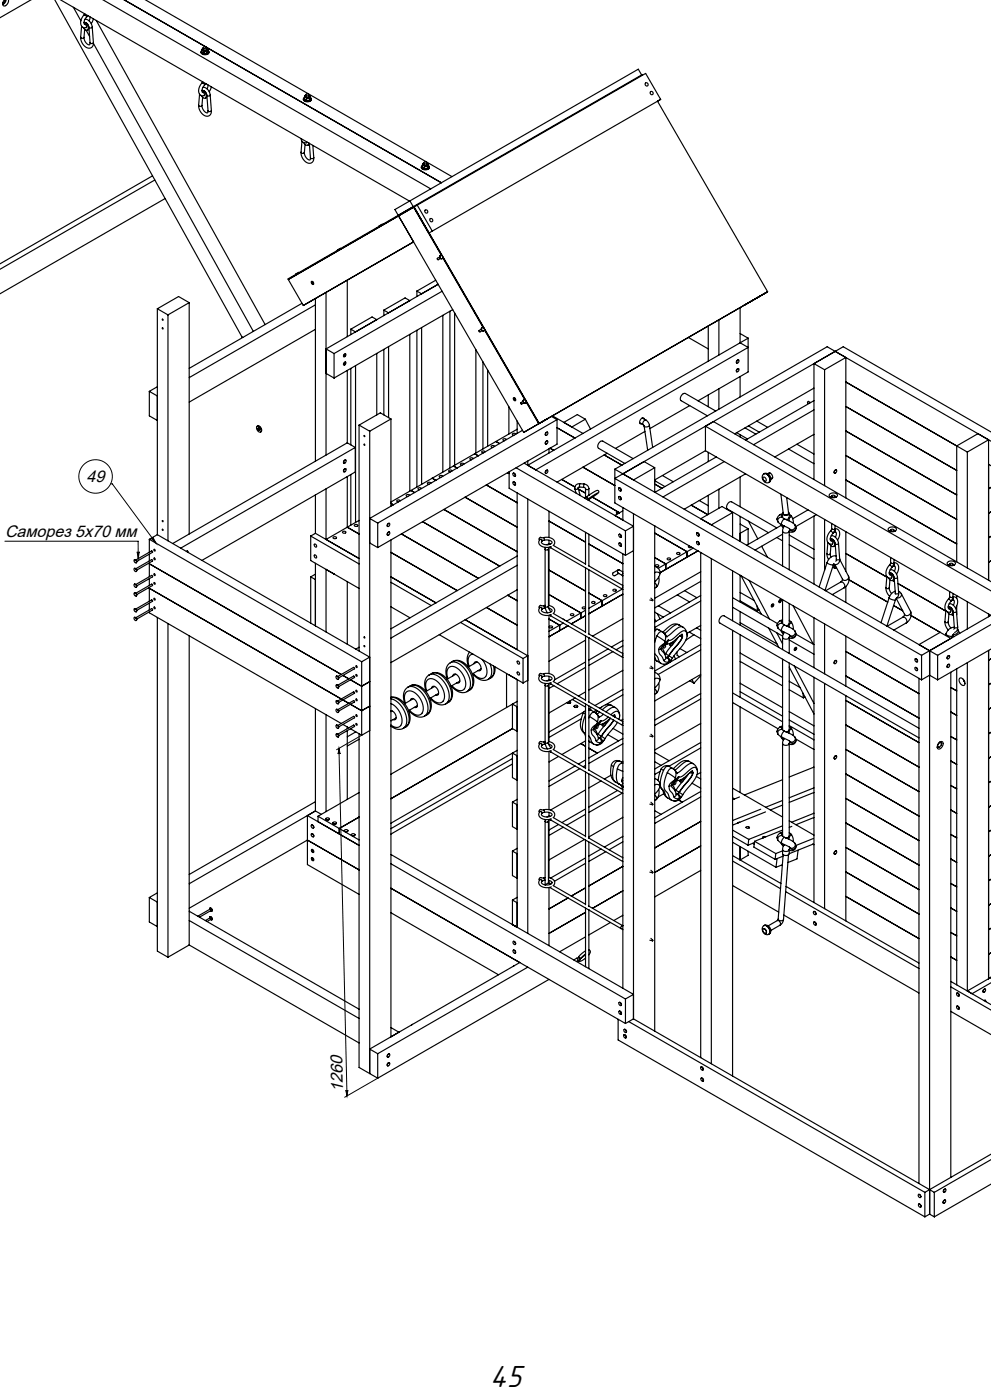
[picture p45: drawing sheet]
<svg xmlns="http://www.w3.org/2000/svg" width="297mm" height="420mm" viewBox="0 0 297 420" stroke-linecap="round" stroke-linejoin="round" font-family="sans-serif">
<defs><g id="words">
<text font-size="9.5" x="146.8" y="416.1">45</text>
<text font-size="5.1" x="102.9" y="327.6" transform="rotate(-91 102.9 327.6)">1260</text>
<g font-size="5">
<text x="26" y="144.5">49</text>
<text x="1.5" y="161.2">Саморез 5х70 мм</text>
</g>
</g></defs>
<g fill="none" stroke="#000" stroke-width=".35">
<path d="M1.3 -.1l-.4 .8a.71 .71 0 0 0 .2 1.1 .71 .71 0 0 0 1-.5l.4-.7v-.7M1.5 -.1l-.2 .8-.5 .2M1.8 -.1l-.3 .8-.7 .7M9.3 0l-9.4 5.3M16.4 0l56.4 101.2M18.1 0l104.6 60.3M30.9 0l98.2 56.7M37.2 -.1l95.1 54.9M43.6 0l91.9 53M22 2.2l2.2 4M24.2 11.1a2.99 2.99 0 0 0 2.9 3.3 1.48 1.48 0 0 0 .9-1.6M24.2 11.1l.5 .4 .5-.3"/>
<path d="M24.5 7.8l-.3 3.3M25.2 6.8a1.49 1.49 0 0 1 1 2.2l-.7-.1-.6-.7M25.2 6.7a1.4 1.4 0 0 1 1.2 .9 1.4 1.4 0 0 1-.2 1.4M25.2 11.2a1.87 1.87 0 0 0 1.7 2.2l.1-.6M25.2 4.4l.5 .2 .2 .5M25.2 4.4a2.51 2.51 0 0 0-.3 3.8 .58 .58 0 0 0 1-.2 .58 .58 0 0 0-.6-.8l-.1-.9 .7-1.2M25.4 8.8l-.2 2.4M25.4 4.2l-.2 .2M25.5 5.8a2.42 2.42 0 0 1 2.1 2.3M25.6 6.8l.7 .5 .3 .9M25.8 9l1.1 1.9M26.4 4.7l-.5 .4"/>
<path d="M26.6 8.5h.1M26.6 8.2l.4 4.6M27 5.1l-.3 1.2M27.6 8.1l.4 4.7M27.6 8.1l-.5 .3-.5-.2M28 5.6l-.7 1.5M28 12.8l-.5 .3-.5-.3M28 13l47.9 86.4M28.9 6.1l50.6 91.3M60.2 15.6a1.27 1.27 0 0 0 1.2 .8 1.27 1.27 0 0 0 1.2-.8M60.5 15.1a.64 .64 0 0 0-.2 .8 .64 .64 0 0 0 .8 .3h.7a.64 .64 0 0 0 .7-.3 .64 .64 0 0 0-.2-.8M60.5 15v.6l.7 .4"/>
<path d="M60.5 15l.4 .1M60.7 14.7l.2 .4M60.7 14.7l-.2 .3M60.9 15.1l.7 .1M60.9 15.1l.3 .3M60.9 14.4l-.2 .3M60.9 14.3l.1 .6 .4 .2 .5-.2v-.6M61 14.2l.5-.1a.35 .35 0 0 1 .4 .4 .35 .35 0 0 1-.6 .1l-.3-.1zM61.2 15.4v.6M61.6 15.2l-.4 .2M61.9 14.4l.1 .1M62 14.5l.2 .4"/>
<path d="M62 14.5l.3 .2M62.1 15.9l-.9 .1M62.1 15.2h-.5M62.1 15.2v.7M62.2 14.9l-.6 .3M62.2 14.9l-.1 .3M62.3 14.7l-.2 1.2M62.3 14.7l-.1 .2M59.5 31.5a2.99 2.99 0 0 0 3 3.3 1.48 1.48 0 0 0 .8-1.6M59.5 31.5l.5 .4 .5-.3M59.8 28.2l-.3 3.3M60.5 27.2a1.49 1.49 0 0 1 1 2.2l-.7-.1-.5-.7"/>
<path d="M60.5 27.1a1.4 1.4 0 0 1 1.3 .9 1.4 1.4 0 0 1-.2 1.4M60.5 31.6a1.87 1.87 0 0 0 1.8 2.2v-.5M60.6 24.8l.4 .2 .3 .5M60.6 24.8a2.51 2.51 0 0 0-.3 3.8 .58 .58 0 0 0 1-.2 .58 .58 0 0 0-.7-.7v-1l.7-1.2M60.7 29.2l-.2 2.4M60.8 24.6l-.2 .2M60.8 26.2a2.42 2.42 0 0 1 2.2 2.3M61 27.2l.6 .5 .4 .9M61.8 25.1l-.5 .4M62 28.6l.3 4.7M62 28.9v.1M62.3 25.5l-.2 1.2"/>
<path d="M63 28.5l-.5 .3-.5-.2M63 28.5l.3 4.7M63.3 26l-.6 1.5M63.3 33.2l-.4 .3-.6-.2M90.9 29.7a1.27 1.27 0 0 0 1.2 .8 1.27 1.27 0 0 0 1.2-.8M91.2 29.2a.64 .64 0 0 0-.2 .8 .64 .64 0 0 0 .8 .4h.6a.64 .64 0 0 0 .8-.4 .64 .64 0 0 0-.2-.8M91.2 29.1v.7l.7 .3M91.2 29.1l.4 .1M91.4 28.8l.2 .4M91.4 28.8l-.2 .3M91.5 28.6h.1l-.2 .2zM91.6 29.2l.7 .2"/>
<path d="M91.6 29.2l.3 .3M91.6 28.5l.1 .5 .4 .2 .5-.2v-.5M91.7 28.3l.5-.1a.35 .35 0 0 1 .4 .4 .35 .35 0 0 1-.6 .1l-.3-.1zM91.9 29.5v.6M92.3 29.4l-.4 .1M92.6 28.6h.1M92.7 28.6l.2 .4M92.7 28.6l.3 .2M92.8 30l-.9 .1M92.8 29.3l-.5 .1M92.8 29.3v.7M92.9 29l-.6 .4"/>
<path d="M92.9 29l-.1 .3M93 28.8l-.2 1.2M93 28.8l-.1 .2M192.3 22.5l-1-1.7-68.5 39.5M192.5 22.6l-.1-.2-68.5 39.5M198 29.8l-.9 .6 33 57.1M198 29.8l-4.5-7.8-68.5 39.5M198 29.8l-68.5 39.5M45.7 52.8l-45.7 26.4M46.4 54l-46.4 26.8M49.5 59.6l-49.5 28.6M90.2 45.7a2.99 2.99 0 0 0 3 3.2 1.48 1.48 0 0 0 .8-1.6"/>
<path d="M90.2 45.7l.5 .3 .5-.2M90.2 41.6a1.1 1.1 0 0 0 .6 1.1 1.1 1.1 0 0 0 1.2-.1M90.5 42.4l-.3 3.3M91 42.8l.2 .3a.65 .65 0 0 0 .8 .5 .65 .65 0 0 0 .5-.7M91.2 45.8a1.87 1.87 0 0 0 1.8 2.1v-.5M91.4 43.3l-.2 2.5M92.3 43.5l.4-.5 .3 4.4M92.7 43.1h.1M92.7 43.1h-.1M93.8 43.6l.2 3.7M94 47.3l-.4 .3-.6-.2M126.3 50.1a1.27 1.27 0 0 0 1.2 .9 1.27 1.27 0 0 0 1.2-.9"/>
<path d="M126.6 49.6a.64 .64 0 0 0-.2 .9 .64 .64 0 0 0 .8 .3h.6a.64 .64 0 0 0 .8-.3 .64 .64 0 0 0-.2-.9M126.6 49.5v.7l.6 .4M126.6 49.5l.3 .2M126.7 49.2l.2 .5M126.7 49.2l-.1 .3M126.9 49.7l.8 .1M126.9 49.7l.3 .2M127 49l-.3 .2M127 48.9v.5l.4 .2 .6-.2v-.5M127.1 48.7l.4-.1a.35 .35 0 0 1 .5 .4 .35 .35 0 0 1-.6 .2l-.4-.2zM127.2 49.9v.7M127.7 49.8l-.5 .1"/>
<path d="M128 49h.1M128 49l.3 .4M128 49l.4 .2M128.1 50.4l-.9 .2M128.1 49.8h-.4M128.1 49.8v.6M128.3 49.4l-.6 .4M128.3 49.4l-.2 .4M128.4 49.2l-.3 1.2M128.4 49.2l-.1 .2M102.1 74.6l-.9 .5M114.6 67.4l-.9 .5"/>
<path d="M122.8 60.3l9.5 16.3M122.8 60.3l-4.5 2.6 1 1.7M123.9 61.9l-37.6 21.8 .1 .1M123.9 62.2l-37.5 21.7 4.5 7.8M123.9 61.9l8.6 14.8M123.9 62.2l-4.5 2.6 37.5 64.9M123.9 72.6l-33 19.1M124 62.1l-.1 .1M124.1 62.1l37.5 64.9M125 61.5l-1 .6M125 61.5l4.5 7.8M129.5 69.3l-1 .6"/>
<path d="M131.7 77.1l-.6 .4v.3l.2 .1 .7-.3M132 76.7l-.3 .3 .2 .4 .6 .2M132.7 77.3l12.1 21M132.7 77.1l12.3 21.3M47.2 92.6v67.8M47.2 92.6l3.1 1.9M50.3 94.5v67.7M56.7 90.8l-6.4 3.7M56.7 90.8v69.4M56.7 90.8l-3.2-1.8-6.3 3.6M89.6 81.8l-.9 .5M90.5 91l-33.8 19.5"/>
<path d="M93.3 90.3l-2.4 1.4M93.4 84.4l.5 .4a.35 .35 0 0 1-.1 .6 .35 .35 0 0 1-.5-.5zM94.5 89.6v48.8M94.5 98.8l-37.8 21.8M94.5 91.4l-37.8 21.9M97.7 87.7v48.8M104.1 84v17M105.1 98.8l1.5 .8M105.1 98.8v1.6M112.9 95.9l-1.4-.8-6.4 3.7M115 93l1.5 .9M115 93v1.7"/>
<path d="M122.8 90.2l-1.4-.8-6.4 3.6M124.9 87.3l1.5 .8 4.9-2.8-33.6 19.4 2.4 1.4M124.9 87.3v1.7M124.9 99.1v47M126.4 98.3v47M130.6 84.1l-5.7 3.2M132.5 87.4l-32.4 18.7M132.7 94.6v47M134.8 93.4v47M135.7 92.9l-35.6 20.5M136.3 93.9v45.7M144.2 98.8l-.6 .3v.4l.2 .1 .7-.4"/>
<path d="M144.5 98.3l-.3 .4 .2 .4 .6 .1M145.2 99l12.1 20.9M145.2 98.7l12.3 21.3M212.3 97.8v10.6M215.4 96v10.5M221.8 92.3v10.5M223 91.6h.1M225.4 90.2l-2.4 1.4M227.5 89h.1M229.9 87.6h.1M229.9 87.6l-6.9 4M229.9 87.6l-2.4 1.4"/>
<path d="M230.1 87.5l-68.6 39.6-3.8-6.7M230.1 87.5l-.1 .1M44.8 117.4l2.4 1.4M44.8 117.4v7.4l2.4 1.3M47.2 116l-2.4 1.4M97.7 112l2.4 1.4M100.1 106.1v7.3M103.2 106.2a.32 .32 0 0 1 .5 .1 .32 .32 0 0 1-.1 .5 .38 .38 0 0 1-.7 .2 .38 .38 0 0 1 .2-.7zM103.2 108.7a.32 .32 0 0 1 .5 0 .32 .32 0 0 1-.1 .5 .38 .38 0 0 1-.7 .2 .38 .38 0 0 1 .2-.6zM104.1 111.1v21.7M105.1 110.5v23M106.6 109.7v47"/>
<path d="M112.9 106v18.5M115 104.8v19.7M116.5 104v21.3M122.8 100.3v47M142.6 104.9v31M144.7 108.6v26.1M146.2 111v22.9M153.9 119.3l.6 .4a.35 .35 0 0 1-.2 .6 .35 .35 0 0 1-.4-.5zM154 119.5l.3 .1 .1 .4-.4-.1zM156.9 120l-.2 .3 .2 .4 .6 .2M157 120h-.1M206.3 101.2l6 3.5"/>
<path d="M212.3 118.5v3.5M215.4 116.6v6.2M220.9 108.2a.34 .34 0 0 1 .6-.1 .34 .34 0 0 1-.2 .6 .35 .35 0 0 1-.5 .2 .35 .35 0 0 1 .1-.6zM221 110.7a.32 .32 0 0 1 .5 .1 .32 .32 0 0 1-.1 .4 .38 .38 0 0 1-.7 .3 .38 .38 0 0 1 .2-.7zM221.4 110.6l-.6 .3v.6M221.4 108l-.6 .2-.1 .5 .1 .2M221.8 102.8l-63.6 36.8v-1.3M221.8 113v6.1M221.8 100.1l2.4 1.4M221.8 102.8l2.4 1.4-63.6 36.8M224.2 101.5v10.1l-15 8.6M224.2 101.5l-2.4 1.3"/>
<path d="M243.9 116.4l-23.7 13.7M247.1 110.9l-3.2-1.8v34.8M247.1 110.9v34.8M250.3 105.4l2.4-1.4 44.4 25.6M250.3 105.4l46.8 27M250.3 105.4l-63.6 36.7M253.5 114.6l36.4 21M253.5 107.2l-6.4 3.7M253.5 107.2l-5.6-3.2-63.6 36.8M253.5 107.2v42.2M77 127.9a1.07 1.07 0 0 1 1.1 .6 1.07 1.07 0 0 1-.1 1.1l-.9-.5-.2-.7zM77.1 127.9a1.04 1.04 0 0 1 1.1 .5 1.04 1.04 0 0 1-.1 1.2"/>
<path d="M77.4 128.4h.2a.36 .36 0 0 1 .3 .5 .36 .36 0 0 1-.5 .2 .36 .36 0 0 1-.1-.6zM77.5 128.4l.3 .6M103.3 138.1a.32 .32 0 0 1 .5 .1 .32 .32 0 0 1-.2 .4 .38 .38 0 0 1-.3 .4 .38 .38 0 0 1-.4-.4 .38 .38 0 0 1 .3-.4zM103.6 138l-.6 .3 .1 .6M104.1 132.8l-52.3 30.3M104.1 132.8l2.4 1.4M106.5 134.2l-52.3 30.2M106.5 134.2v7.4l-46 26.5M107.6 127.5v67.8M107.6 127.5l3.2 1.9M110.8 129.4v192.7M117.2 125.7l-6.4 3.7"/>
<path d="M117.2 125.7v26.2M117.2 125.7l-3.2-1.8-6.4 3.6M135.9 139.8l-18.7 10.8M135.9 139.8l1.1 .6M139 139.2l-.5-.2a.34 .34 0 0 0-.5 .2 .34 .34 0 0 0 .5 .4M141.9 137.6l-.6-.3a.34 .34 0 0 0-.5 .3 .34 .34 0 0 0 .5 .3M142.3 136.1l1 .6M145.4 135.6l-.5-.3a.34 .34 0 0 0-.5 .2 .34 .34 0 0 0 .4 .4M148.2 133.9l-.5-.2a.34 .34 0 0 0-.5 .2 .34 .34 0 0 0 .5 .4M148.6 132.4l1.1 .7M151.8 131.9l-.6-.3a.34 .34 0 0 0-.5 .3 .34 .34 0 0 0 .5 .3M152.5 122v8.2"/>
<path d="M154.6 130.3l-.5-.3a.34 .34 0 0 0-.6 .2 .34 .34 0 0 0 .5 .4M155 128.8l-19.1 11M155 126.3v3.7M156.6 129.1l-45.8 26.4 2.4 1.4M156.7 120.4l-.6 .4v.3l.2 .1 .7-.3M157.1 138.9l32.8 19-2.5 1.4M157.7 120.6l3.7 6.5 2.5-1.4M159.4 128.3l-2.5 1.4M163.7 129.8a.32 .32 0 0 1 .5 0 .32 .32 0 0 1-.1 .5 .38 .38 0 0 1-.4 .3 .38 .38 0 0 1-.4-.3 .38 .38 0 0 1 .3-.4zM163.7 132.4a.32 .32 0 0 1 .5 0 .32 .32 0 0 1-.1 .5 .38 .38 0 0 1-.4 .3 .38 .38 0 0 1-.4-.3 .38 .38 0 0 1 .3-.4zM163.9 125.7l-7 4M163.9 125.7h.1"/>
<path d="M164.1 129.7l-.6 .3 .1 .6M164.1 132.3l-.6 .3 .1 .6M164.5 134.6v1.3M164.8 134.5l1.1 .6M165.3 124.9l1.6 1M165.6 124.8l9.1 5.2M166.9 128.3l5.4 3.1M166.9 125.9l-53.7 31M166.9 125.9v7.3l-53.7 31.1M175.4 125.8l-4 2.3M175.4 125.8l1.6 2.9M175.4 125.8l-2.4-1.4-4 2.3"/>
<path d="M181.1 136.5l5.3 3M182 136l-15.1 8.6M189.8 137.6l-9.2-5.3a1.44 1.44 0 0 0-1.2 2.2l7.9 4.5M191.7 126.8l1.1 .6M192.5 125.4l1.1 .6M192.8 127.4l.2 .4M193 127.8l1.1 7.3M193.1 125.8a.61 .61 0 0 0-.7-.4 .61 .61 0 0 0-.5 .6l-.1 .3a.51 .51 0 0 0-.1 .6 .51 .51 0 0 0 .6 .2M193.3 129.4l-8.8 5.1M193.6 126l.6 .6 .4 1M193.6 126a.92 .92 0 0 0-.8 1.4M194.6 127.6a1.05 1.05 0 0 1-1.6 .2"/>
<path d="M194.6 127.6l1 6.6M206.7 121.7l-11.9 6.9M211.4 127.9l2.4-1.4 83.3 48M211.4 135.2l-15.2 8.8M211.4 127.9l85.7 49.4M211.4 135.2l85.6 49.4M211.4 127.9v7.3M212.3 135.7v2.8M214.5 123.3l-9.1-5.3a1.44 1.44 0 0 0-1.3 2.2l7.9 4.5M214.7 137.1l-18.4 10.6M217.1 138.5l-18.4 10.6M220.8 129.8l3.2 1.9"/>
<path d="M221.8 130.4v.7M223.3 128.4l3.2 1.8M224.3 127.8l3.3 1.8M226.8 126.3l3.3 1.9M236.3 134.7l7.6 4.4M238.8 133.3l5.1 2.9M242.9 120.8l-.7-.4-.2 .4 .4 .3M243.9 130.3l-11.7 6.8M243.9 123l-18.1 10.4M243.9 120.2l-20.5 11.8M253.5 129.3l33.2 19.2M253.5 136.6l33.2 19.2"/>
<path d="M253.5 121.9l33.2 19.2M289.9 135.6l6.4-3.7v42.2M289.9 135.6v34.8M293.1 130.1l-6.4 3.7v34.8M296.3 139.3l.8 .4M94.5 148.5v11.5M94.5 160l-1.4 .8M94.5 160l13.1 7.6M97.7 146.6v15.2l9.9-5.7M102.7 159.5l.2-.1a.44 .44 0 0 1 .6-.1 .44 .44 0 0 1 0 .7 .44 .44 0 0 1-.6-.1zM103.3 140.7a.32 .32 0 0 1 .5 .1 .32 .32 0 0 1-.2 .4 .38 .38 0 0 1-.3 .4 .38 .38 0 0 1-.4-.4 .38 .38 0 0 1 .3-.4zM103.6 140.6l-.6 .3 .1 .7"/>
<path d="M104.1 143v15.2l3.5 2M105.1 142.4v15.1M106.2 157.5l.2-.1a.44 .44 0 0 1 .7-.1 .44 .44 0 0 1 0 .7 .44 .44 0 0 1-.7-.1zM113.2 156.9v7.4M116.4 157.1a.32 .32 0 0 1 .5 .1 .32 .32 0 0 1-.2 .4 .38 .38 0 0 1-.4 .4 .38 .38 0 0 1-.3-.4 .38 .38 0 0 1 .3-.4zM116.4 159.7a.32 .32 0 0 1 .5 .1 .32 .32 0 0 1-.2 .5 .38 .38 0 0 1-.4 .3 .38 .38 0 0 1-.3-.3 .38 .38 0 0 1 .3-.5zM116.7 157l-.6 .3 .1 .7M116.7 159.7l-.6 .2 .1 .7M117.2 151l.7 .4M119.9 150.3l-.5-.3a.34 .34 0 0 0-.5 .2 .34 .34 0 0 0 .5 .4M122.8 148.6l-.5-.3a.34 .34 0 0 0-.6 .3 .34 .34 0 0 0 .5 .4M123.2 147.1l1.1 .7"/>
<path d="M126.3 146.6l-.5-.3a.34 .34 0 0 0-.5 .3 .34 .34 0 0 0 .4 .3M126.7 156.5l23.1 13.3M129.1 144.9l-.5-.2a.34 .34 0 0 0-.5 .2 .34 .34 0 0 0 .5 .4M129.5 143.5l1.1 .6M132.7 142.9l-.5-.3a.34 .34 0 0 0-.6 .3 .34 .34 0 0 0 .5 .3M133 152.8l22 12.7M135.5 141.3l-.5-.3a.34 .34 0 0 0-.5 .3 .34 .34 0 0 0 .4 .3M139.4 149.2l15.6 9M145.8 145.5l9.2 5.3M152.1 141.8l.5 .3M152.6 141.5v5l34.8 20.1M153.7 144.6l.5 .1a.44 .44 0 0 1 .3 .5 .44 .44 0 0 1-.5 .3 .44 .44 0 0 1-.3-.5z"/>
<path d="M153.7 142l.5 .1a.44 .44 0 0 1 .3 .5 .44 .44 0 0 1-.5 .3 .44 .44 0 0 1-.3-.6zM153.8 144.6l.6 .3-.1 .6M153.8 142l.6 .2-.1 .7M154.7 140.3l32.7 19M155 147.9v47M158.2 149.7v130.3M163.7 141.2a.32 .32 0 0 1 .5 0 .32 .32 0 0 1-.1 .5 .38 .38 0 0 1-.4 .3 .38 .38 0 0 1-.4-.3 .38 .38 0 0 1 .3-.4zM164.1 141.1l-.3-.1-.3 .4 .1 .6M164.5 156.3l11 6.3M164.5 153.4v7.8M168.3 143.8l4 2.3M172.3 146.7l.4 1.2"/>
<path d="M173.3 146.4l.6 2.3M173.3 146.4l-.4 .4-.6-.1M173.3 146.7l2.2 1.2M173.7 146.1l-.4 .3M173.7 146.1l1.3 .1M173.8 145.1h-.2a1.27 1.27 0 0 0-1.3 1.6M173.8 145.1l-.1 1M173.8 145.1l1.2 .1M174.7 140.2l9.6 5.5M175 146.2l.5 .4M175 145.2v1M175 145.2l1 .4 .5 1"/>
<path d="M175.5 146.6v2.7M175.5 159.7v9.7M176 149.2l-.8 .2 .4 .2M176.1 149.9h.1M176.2 149.5l-.1 .4M176.5 146.6l-.5 .3-.5-.3M176.5 146.6v2M176.5 149.5v.6M176.5 148.5h.1M176.5 149.5l-.5-.1a.55 .55 0 0 1 0-.6 .55 .55 0 0 1 .5-.3l.7-.4a2.57 2.57 0 0 1 2.1-.9l.1 .2a2.29 2.29 0 0 1-1.6 1.6l-1.3 .8M177.6 149.2l8.1 4.6M179.1 147.9l-2.6 1.6"/>
<path d="M184.3 140.8l94.3 54.4M184.3 140.8v10.1l91.9 53.1M185 153.5l-.3 .3 .4 .3M185.4 149.1h.4a.44 .44 0 0 1 .4 .5 .44 .44 0 0 1-.5 .4 .44 .44 0 0 1-.3-.6zM185.4 146.4l.6 .3a.35 .35 0 0 1 0 .6 .35 .35 0 0 1-.5-.3zM185.5 146.4l.2-.1 .4 .4-.1 .6M185.5 149l.6 .3-.1 .6M186.7 152.3v3.7M186.7 153.3l-2.4 1.3M187.4 159.3v7.3M189.9 154.1v151.6M196.2 144.2l3.1 1.8"/>
<path d="M196.2 159.9l9.7 5.6M196.2 140.3l-3.2-1.8-8.7 5 91.9 53.1M196.2 145.2l2.2 1.3M196.2 140.3l-6.3 3.7M196.2 140.3v7.4M196.2 157.8v151.5M196.3 157.8l-.1 .1M196.6 144.4l-.4 .2M198.5 142.7l3.3 1.8M207.2 151.5l4.9 2.9M208.8 159.9l.4 .1a.44 .44 0 0 1 .4 .5 .44 .44 0 0 1-.6 .3 .44 .44 0 0 1-.2-.6zM208.9 159.9l.6 .2-.1 .7"/>
<path d="M209.6 150.2l2.7 1.5M212.3 148.6v5.7M215.4 146.8v5.7M219.5 153.8l-3.1-1.9-6.4 3.7M219.5 153.8l-6.3 3.7M219.5 153.8v7.3M221.8 143.1v8.9M221.8 154.9v7.5M221.8 157.2l2.4 1.4M223.4 142.2l-18.3 10.6M224.2 158.6v4.7M224.2 158.6l-2.4 1.4"/>
<path d="M224.3 156.4l2.8 5.3M228.8 143.2a.71 .71 0 0 1 .7 .4 .71 .71 0 0 1-.1 .8l-.6-.5zM229 142.1a1.54 1.54 0 0 0-.3 1.9 1.54 1.54 0 0 0 1.8 .7M229 142.1a1.73 1.73 0 0 1 1.5 2.6M229 142.1h.1M229 142.1a1.54 1.54 0 0 1 1.8 .7 1.54 1.54 0 0 1-.3 1.9M230.2 142.2a.66 .66 0 0 1 .7-.3 .66 .66 0 0 1 .5 .6l.1 .2a.55 .55 0 0 1 .1 .6 .55 .55 0 0 1-.6 .3l.6-.3M230.5 144.7h.1M230.8 141.9l-.6 .3M232.8 158.4l-13.5-7.9a1.44 1.44 0 0 0-1.3 2.2l12.3 7.1M232.9 155.7l.2 .3M233.1 156l.1 .6"/>
<path d="M233.2 156.6l1.1 .8M233.6 154.5a1.43 1.43 0 0 0-.4 2.1M233.6 154.5l.8 .1 .1 .2-.3 .1 .2 .3M233.6 154.5l.9-.4v1.1M234 148.3l.7 5.7a.9 .9 0 0 0 .9 .5 .9 .9 0 0 0 .7-.6l-.5-4.6M234.1 157.3l.7 1M234.1 157.4l.9 .5M234.2 157.6l-10.4 6M234.3 157.4l2.3 1.2M234.4 155.2l-.7 .1-.6 .7M234.4 155.2h.1M234.5 155.2l.6 .5"/>
<path d="M234.5 159.3v10.5M234.5 159.3a1.16 1.16 0 0 0 2 .1M235 157.9l-.5 1.4M235.1 155.7l.4 .1M235.1 155.7l-.7 .7-.1 1M235.1 157.8l-.1 .1M235.5 155.8l2 1 .7 .6M236.3 153.6a.61 .61 0 0 1 0 .9 .61 .61 0 0 1-.8 .1l-.3-.1a.51 .51 0 0 1-.6-.2 .51 .51 0 0 1 .1-.6M236.5 155.3l-.2 .3-.8 .2M236.5 159.4v11.5M236.5 155.3l-.1 1M236.5 154.3l.7 .6"/>
<path d="M236.5 154v1.3M236.6 158.6l.1 .3M236.7 158.9l-.2 .5M237 154.6l.2 .3M237.2 154.9h.1M237.2 154.9l-.7 .5M237.2 154.9l.4 1 .1 1.1M238.2 157.4l.3 1M238.2 157.4a1.01 1.01 0 0 1-.3 1.3 1.01 1.01 0 0 1-1.3-.1M238.5 158.4a1.01 1.01 0 0 1-.7 .9 1.01 1.01 0 0 1-1.1-.4M238.5 158.4a1.33 1.33 0 0 1-2 1.1M242.2 153l-4.6 2.6"/>
<path d="M243.9 154.8v20.4M244.7 154.4l-6.2 3.6M247.1 155.8v15.3M248.7 148.2a1.42 1.42 0 0 1 2.3 .5 1.46 1.46 0 0 1-2.5-.1zM248.9 159.3l.4 .2 .3 .5M248.9 159.3a2.51 2.51 0 0 0-.3 3.8 .58 .58 0 0 0 1-.2 .58 .58 0 0 0-.7-.7v-1l.7-1.2M249.1 149l.1-.1-.2 .3zM249.2 158.6l-.3 .7M249.2 158.6l.6 .2 .4-.2M249.2 148.8v.5M249.2 157v1.6M249.3 148.7l.5-.1a.35 .35 0 0 1 .4 .4 .35 .35 0 0 1-.6 .1l-.3-.1z"/>
<path d="M250.2 159.6h.3l.2 .4-.3 1.2M250.2 158.8l.1 .2a.36 .36 0 0 1 .1 .5 .36 .36 0 0 1-.5 .1M250.2 158.6a1.59 1.59 0 0 1 1.3 2.6l-.5 .8M250.2 158.6l-.2 .8-.4 .6M250.2 148.8v.5M250.2 157.6v1M250.2 148.9l.1 .1M250.3 141.1a.32 .32 0 0 1 .5 .1 .32 .32 0 0 1-.1 .4 .38 .38 0 0 1-.4 .4 .38 .38 0 0 1-.4-.4 .38 .38 0 0 1 .3-.4zM250.3 149l.2 .2zM250.6 141l-.6 .4 .1 .5M250.6 141h.1M253.5 144l33.2 19.2"/>
<path d="M253.5 159.5v11.8M266.4 158.4a1.42 1.42 0 0 1 2.3 .5 1.46 1.46 0 0 1-2.5-.1zM266.8 159.2l.1-.1-.3 .3zM266.9 159v.5M267 158.9l.5-.1a.35 .35 0 0 1 .4 .4 .35 .35 0 0 1-.6 .1l-.3-.1zM267.9 159v.5M267.9 159.1l.1 .1M268 159.2l.2 .2M268 159.2l.2 .1M297.1 153.5l-.8 .5M297.1 146.2l-.8 .4M40.2 170.6h.4a.44 .44 0 0 1 .4 .6 .44 .44 0 0 1-.6 .3 .44 .44 0 0 1-.2-.6z"/>
<path d="M40.2 168h.4a.44 .44 0 0 1 .4 .6 .44 .44 0 0 1-.6 .3 .44 .44 0 0 1-.2-.6zM40.2 178h.4a.44 .44 0 0 1 .4 .5 .44 .44 0 0 1-.6 .3 .44 .44 0 0 1-.2-.5zM40.2 175.3l.4 .1a.44 .44 0 0 1 .4 .5 .44 .44 0 0 1-.6 .3 .44 .44 0 0 1-.2-.6zM40.3 170.5l.6 .3v.6M40.3 167.9l.6 .4-.1 .5M40.3 177.9l.6 .4-.1 .5M40.3 175.2l.6 .5-.1 .5M40.3 170.5h.1M40.3 167.9h.1M40.3 177.9h.1M40.3 175.2v.1M40.7 170.6l4.7-2.7 .3 .1v.3l-4.7 2.7"/>
<path d="M40.7 168l4.7-2.7 .3 .1v.3l-4.7 2.7M40.7 178l4.7-2.8 .3 .2v.3l-4.7 2.7M40.7 175.3l4.7-2.7 .3 .2v.3l-4.7 2.7M40.9 171.4l-.1 .1M44.8 176.5l57.5 33.2M44.8 161.8v3.9M44.8 166.2v2.1M44.8 168.9v4.1M44.8 173.6v2M44.8 176.2v4.2M44.8 161.8l63.6 36.7M44.8 169.1l57.5 33.2"/>
<path d="M47.2 160.4l-2.4 1.4M47.2 160.4l63.6 36.7-2.4 1.4M55.9 165.5a.26 .26 0 0 1 .4-.1 .26 .26 0 0 1 .1 .3M56.3 165.4h-.5M93.1 160.8v7.4l14.5 8.3M93.1 173.1v13.8M93.1 173.1l1.4 .8M93.1 160.8l14.5 8.4M94.2 166.5l.6 .3a.35 .35 0 0 1-.1 .6 .35 .35 0 0 1-.5-.4zM94.2 163.2l.6 .4a.35 .35 0 0 1-.1 .6 .35 .35 0 0 1-.5-.4zM94.5 169v18.8M94.5 172.2l-1.4 .9"/>
<path d="M97.7 170.8v18.8M99.9 161.2l.2-.2a.44 .44 0 0 1 .6 0 .44 .44 0 0 1 0 .6 .44 .44 0 0 1-.6 0zM100.1 172.2h.1M104.1 174.5v18.8M110.8 162.9l2.4 1.4M117.2 174.7l12 7M117.2 173.1l13.5 7.8M117.2 162v149l2.4-1.3-2.4-1.4M117.2 165.7l19.8 11.5M120.3 160.2l23.1 13.3M152.2 178.6l2.8 1.6M155 169.6l-37.8 21.8"/>
<path d="M155 176.9l-37.8 21.9M155 166.8l-37.8 21.9M162.9 161.3l.2 .8M162.9 161.3a2.48 2.48 0 0 1 3.4 1.5l-.5 .8 9.7 5.6M162.9 161.3h-.3a.51 .51 0 0 0-.8-.1 .51 .51 0 0 0-.1 .7M163.1 162.1a1.64 1.64 0 0 1 2.3 .8 2.14 2.14 0 0 1-3.1-.3 .46 .46 0 0 0-.1-.8 .46 .46 0 0 0-.7 .5 1.82 1.82 0 0 0 2.3 1.9l1.4-.2M163.1 162.1h-.6M163.4 164.7v17.2M163.4 164.2v.5M164.4 164.7l-.5 .3-.5-.3M164.4 164.7v17.2M164.5 178.4l9.6 5.5v1.6"/>
<path d="M164.5 171l11 6.3M164.5 162.1v1.1M164.5 164.2v17.5M164.9 164.1l.1 .2M164.9 163.2l-1 .2M165 164.3l-.5-.1-.1 .5M165 164.3l21.6 12.5M175.5 170.4v19.4M176.3 169.7l10.4 6M176.5 160.3v9.5M176.5 170.9v19.3M176.5 163.2l10.2 5.9"/>
<path d="M176.5 177.9l3.9 2.3v1.6M180.9 178.5l.2-.1a.44 .44 0 0 1 .6 0 .44 .44 0 0 1 0 .6 .44 .44 0 0 1-.6 0zM183.7 176.9l.2-.1a.44 .44 0 0 1 .7-.1 .44 .44 0 0 1 0 .7 .44 .44 0 0 1-.7-.1zM185.3 171l-.2 .3 .1 .5 1.4 .9M185.3 171l1.4 .6M185.3 171l-1.5 .8a.51 .51 0 0 0-.1 .7 .51 .51 0 0 0 .6 .2l1.1-.7M185.5 160.4h.4a.44 .44 0 0 1 .4 .5 .44 .44 0 0 1-.6 .4 .44 .44 0 0 1-.2-.6zM185.5 163h.4a.44 .44 0 0 1 .4 .5 .44 .44 0 0 1-.6 .4 .44 .44 0 0 1-.2-.6zM185.6 160.3l.6 .3-.1 .6M185.6 162.9l.6 .3-.1 .6M186.5 176.7l-10 5.8M186.6 172.7h.1"/>
<path d="M186.6 176.8h.1M186.7 172l-.1 .7M186.7 176.1l-.1 .7M186.7 178.2l-10.2 5.9M186.7 166.2v130.3M189.9 165.2l-2.5 1.4M194.8 180l.8 .2M195.1 179.4l.6 .6M196.2 169.9a2.05 2.05 0 0 1 1.6 2.2M196.2 171.9l.8-.3 .8 .5M196.2 174.9l.6 .6-.2 .7M196.2 167.3l3.3 1.9v1.6"/>
<path d="M196.5 169.6l.2-.1a.44 .44 0 0 1 .6-.1 .44 .44 0 0 1 0 .6 .44 .44 0 0 1-.6 0zM196.6 176.2l-.4 .2M197.4 173.1a3.1 3.1 0 0 1-.8 3.1M197.8 172.1l-.5 1.1-1.1 1.3M197.8 171.8l11.4-6.5zM200 167.5l.2-.1a.44 .44 0 0 1 .6-.1 .44 .44 0 0 1 0 .7 .44 .44 0 0 1-.6-.1zM202.8 165.9l.2-.1a.44 .44 0 0 1 .7-.1 .44 .44 0 0 1 0 .7 .44 .44 0 0 1-.7-.1zM203 178.5l3.7 2.1M205.2 177.2l3.6 2.1M205.9 165.5l-8.6 5M205.9 165.5v1.6M206.5 163.7a.32 .32 0 0 0-.2 .5 .32 .32 0 0 0 .5 .1l.5-.1"/>
<path d="M207.7 164.4l-1.8 1.1M208.8 162.5l.4 .1a.44 .44 0 0 1 .4 .5 .44 .44 0 0 1-.6 .3 .44 .44 0 0 1-.2-.5zM208.9 162.5l.6 .3-.1 .6M210 171.5l-13.8 8M210 174.4l-13.8 8M210 165.7v151.6M210 178.7l-13.8 7.9M213.2 167.6v151.5M219.5 179.3l13.5 7.8M219.5 171.3v14.9M221.8 172.6v8M221.8 177.7l4.2 2.4"/>
<path d="M222.1 172.7l6.1 11.6M224.5 174.1l6.1 11.6M228.3 163.9l1.7 3.3M232.8 161.3l1.7 1M233.7 180a.35 .35 0 0 1 .5 0 .35 .35 0 0 1-.2 .6 .36 .36 0 0 1-.6 .1 .36 .36 0 0 1 .2-.6zM234.5 179.9v7.1M234.5 160.3l-8.2 4.7M236.5 163.4l7.4 4.3M236.5 160.5l7.4 4.3M247.8 166l.5 1.9M247.8 166l.5 .4 .5-.3M247.9 168.8a1.91 1.91 0 0 0 1.9 .6"/>
<path d="M247.9 168.8l-2.4 7.3M248.1 162.7l-.3 3.3M248.6 163.1l.2 .4a.71 .71 0 0 0 1.1 .4 .71 .71 0 0 0 .1-1.1l-.4-.7-.8-.4a1.4 1.4 0 0 1 1.3 .8 1.4 1.4 0 0 1-.2 1.4M248.8 166.1l.2 1M249 163.7l-.2 2.4M249.1 160.7a2.42 2.42 0 0 1 2.2 2.3M249.3 161.7l.6 .5 .4 .9M249.8 169.4l-2.5 7.7M250 169l-.2 .4M250.2 169.4l2.3 4.4M250.3 163.1l.4 4.7M250.3 169.6l-.3 .5 .1 .4"/>
<path d="M250.3 163.4v.1M250.4 169.6l-.3 .3a.35 .35 0 0 0 0 .6 .35 .35 0 0 0 .6-.3M250.6 166.8a2.49 2.49 0 0 0-2.7 2M250.7 167.8l-.2 .6M251.3 163l-.5 .3-.5-.2M251.3 163l.3 4.7M251.6 167.7l.1 .1a1.33 1.33 0 0 1-1.9 1.5M251.6 167.7l-.4 .3-.5-.2M251.7 167.8l2.6 5.1M252 174.6a1.15 1.15 0 0 1 1 1.7M252 174.6l-4.6 2.6M252.5 173.7l-.5 .9"/>
<path d="M253 176.3l-3.6 2.1M253.5 166l12.3 7.1M253.5 176v4.7M254.3 172.9a2.92 2.92 0 0 1-1.3 3.4M254.3 172.9a1.04 1.04 0 0 1-.6 1.1 1.04 1.04 0 0 1-1.2-.2M254.5 174l11.5 6.6M265.5 176.3l.3 1.4 .8 1.2M265.5 176.3l.5 .3 .5-.3M265.8 172.9l-.3 3.4M266.3 173.4l.2 .3a.71 .71 0 0 0 1.1 .4 .71 .71 0 0 0 .1-1.1l-.4-.7-.8-.4a1.4 1.4 0 0 1 1.2 .8 1.4 1.4 0 0 1-.1 1.4l.5 .4M266.5 179.3a1.91 1.91 0 0 0 1.9 .6M266.5 179.3l-2.5 7.5"/>
<path d="M266.5 176.3l.2 .9 .5 .9M266.6 169.5l.4 .2 .3 .5M266.6 169.5a2.51 2.51 0 0 0-.3 3.8 .58 .58 0 0 0 .9-.2 .58 .58 0 0 0-.6-.7v-1l.7-1.2M266.7 173.9l-.2 2.4M266.8 170.9a2.42 2.42 0 0 1 2.2 2.3M266.9 168.8l-.3 .7M266.9 168.8l.5 .3 .5-.3M266.9 167.3v1.5M267 171.9l.6 .5 .4 .9M267.9 169.8h.3l.1 .4-.3 1.2M267.9 169l.1 .2a.36 .36 0 0 1 0 .5 .36 .36 0 0 1-.4 .1M267.9 168.8a1.59 1.59 0 0 1 1.2 2.6l-.4 .8"/>
<path d="M267.9 168.8l-.2 .8-.4 .6M267.9 167.8v1M268 173.7h.1M268 173.3l.3 4.7M268.3 177.4l-1 .6-.8 1.3M268.3 178v.2M268.4 179.9l-2.6 7.9M268.6 179.5l2.5 4.8a1.04 1.04 0 0 0 1.2 .2 1.04 1.04 0 0 0 .6-1.1M269 173.2l-.5 .3-.5-.2M269 173.2l.3 4.7M269.1 175.1l14.4 8.2M269.3 177.4l.8 .7"/>
<path d="M269.3 177.9l-.1 1-.8 1M269.3 177.9l-.4 .3-.6-.2M270.1 178.1v.1a1.08 1.08 0 0 1-1.3 1.2M270.1 178.1l2.8 5.3M284 168.6a1.42 1.42 0 0 1 2.3 .5 1.46 1.46 0 0 1-2.4-.1zM284.2 179.7l.5 .2 .3 .6M284.2 179.7a2.51 2.51 0 0 0-.3 3.8 .58 .58 0 0 0 1-.2 .58 .58 0 0 0-.6-.7v-1l.7-1.1M284.4 169.4l.2-.1-.3 .3zM284.6 179l-.4 .7M284.6 179l.5 .3 .5-.3M284.6 169.3v.4M284.6 177.5v1.5"/>
<path d="M284.7 169.1l.4-.1a.35 .35 0 0 1 .5 .4 .35 .35 0 0 1-.6 .1l-.3-.1zM285.6 179.2l.1 .2a.36 .36 0 0 1 0 .5 .36 .36 0 0 1-.4 .1M285.6 179a1.59 1.59 0 0 1 1.2 2.6l-.4 .8M285.6 179l-.2 .8-.4 .7M285.6 169.3v.4M285.6 178v1M285.6 169.3l.1 .1M285.7 169.4l.2 .2M285.7 169.4l.2 .1M286.7 178.7v.8M297.1 160.9l-.8 .4M297.1 168.2l-.8 .5"/>
<path d="M40.2 182.7l.6 .3a.35 .35 0 0 1-.1 .6 .35 .35 0 0 1-.5-.4zM40.2 185.3l.6 .3a.35 .35 0 0 1-.1 .6 .35 .35 0 0 1-.5-.4zM40.3 182.6l.5 .2 .2 .5-.2 .2M40.3 185.2l.6 .4-.1 .6M40.3 185.2h.1M40.7 182.7l4.7-2.7 .3 .1v.3l-4.7 2.7M40.7 185.3l4.7-2.7 .3 .1v.3l-4.7 2.7M44.8 180.9v2.1M44.8 183.6v.2l57.5 33.2M47.2 185.2v100.1l3.1 1.9M50.3 187.1v100.1M56.7 190.7v92.8"/>
<path d="M107.6 194.2l-1 .5M108.4 198.5v22.1M117.2 182l5.7 3.3M131.7 190.4l25.1 14.5M135 198.8a3.7 3.7 0 0 1 4.2 1.8 5.7 5.7 0 0 1 1.2 6.6l-.4 .3M135 198.8a3.9 3.9 0 0 0-.9 4.9M135.7 198.4a3.7 3.7 0 0 1 4.2 1.8 5.7 5.7 0 0 1 1.2 6.6l-.4 .3M135.7 198.4l-.7 .4M135.7 198.4a4 4 0 0 1 5 2.1 4.9 4.9 0 0 1 .3 6.3l-.3 .3M138 186.7l18.8 10.9M139.4 185.9l18.8 10.8-1.4 .9M140.7 195.6l-.5 .9-.2 1 .4 2.5"/>
<path d="M141.7 196.2a2.09 2.09 0 0 0-1.3 3l.2 .7M142.1 199.1a.77 .77 0 0 1 .7-.6 .77 .77 0 0 1 .8 .5l.5 1a.75 .75 0 0 1 0 .9 .75 .75 0 0 1-.8 .3M143 198.6l-2.6 1.5M144.5 197.8a4.7 4.7 0 0 1 .9 5.3 2.62 2.62 0 0 1-3.6-1.1M145.8 182.2l9.2 5.4M146.9 199.2a3.8 3.8 0 0 1-.6 4.6M147.9 199.8l.2 1.1a2.61 2.61 0 0 1-1.1 2.5M155 198.4l.6 .3a.35 .35 0 0 1-.1 .6 .35 .35 0 0 1-.4-.4zM156.8 197.6v7.3M162.9 181.7l.2 .8M162.9 181.7h-.3a.51 .51 0 0 0-.8-.1 .51 .51 0 0 0-.1 .8M163.1 182.5h-.6"/>
<path d="M163.4 181.9l.1 .9 .6 1M163.4 181.6l-.5 .1M163.4 181.9l.5 .3 .5-.3M163.4 182.4l-.3 .1M164.4 181.9l.2 .8 .5 .9M164.4 181.6a1.53 1.53 0 0 1 1.5 .7 1.53 1.53 0 0 1 0 1.6l-.1 .1 9.7 5.6M164.5 182.5h.2a.61 .61 0 0 1 .8 .6 .61 .61 0 0 1-.8 .6 1.69 1.69 0 0 1-2.4-.7 .45 .45 0 0 0-.1-.8 .45 .45 0 0 0-.7 .5 1.82 1.82 0 0 0 2.3 2l1.4-.3M164.5 185.7l3.2 1.9v1.6M164.5 182.5v.1M164.5 184.6v17.5M164.6 187.9l.2-.1a.44 .44 0 0 1 .7 0 .44 .44 0 0 1 0 .6 .44 .44 0 0 1-.7-.1zM164.8 184.6l.2 .1"/>
<path d="M164.9 184.5l.1 .2M165 184.7l21.6 12.5M168.8 185.7l.3 .3M168.8 186.9l-4.3 2.5M170.2 187.7l-5.7 3.3M171 184.3l.2-.2a.44 .44 0 0 1 .6 0 .44 .44 0 0 1 0 .6 .44 .44 0 0 1-.6 0zM175.5 182.2l-.2-.1a.44 .44 0 0 0-.7-.1 .44 .44 0 0 0 0 .7 .44 .44 0 0 0 .7-.1l.2-.1M175.5 190.8v19.4M175.5 183.1l-5.7 3.2M175.5 184.7l-4.3 2.5M175.5 192.1l-11 6.3M175.5 198.6l-9.3 5.4"/>
<path d="M176.3 190.1l10.4 6M176.5 191.4v19.2M176.6 191.4l-.1 .1M177.4 180.6l.2-.1a.44 .44 0 0 1 .6-.1 .44 .44 0 0 1 0 .7 .44 .44 0 0 1-.6-.1zM182.2 194.7l-5.7 3.3M183.7 195.5l-7.2 4.1M186.6 197.2h.1M186.7 196.5l-.1 .7M186.7 185.6l-9.1 5.2M186.7 193.8l-2 1.1M186.7 192.1l-3.5 2M195.1 199.8l.6 .6"/>
<path d="M196.2 197.7l.7 .6M196.2 188.8l1.2 .1M196.2 196.1a4.5 4.5 0 0 1 1.5 2.6l.4 .3M196.2 197.2l.7 1.1M196.2 185.8l.3 .6M196.2 183.6l2.6 1.5M196.9 190.8l2.3 1.6M196.9 190.8l-.7 1.9M196.9 198.4l1.2 .6M197 184.1l.8 1.6M197.3 181.7l3.7 2.2M197.4 188.9l-.5-.1-.7 .6"/>
<path d="M197.4 188.9l.1 .1M197.4 194.9a3.2 3.2 0 0 0 1.2 2.4l.3 .8M198.1 199l.8 .3M198.2 194.5l-.8 .4M198.2 194.5l.1 .6 .8 1 .5 1.2M198.2 194.3l1.1 1.8M198.5 189.6a1.3 1.3 0 0 0-1.6 1.2M198.5 189.6h.1M198.6 189.6l.3 .2M198.9 189.8l1 1.3M198.9 189.8a2.17 2.17 0 0 1 .3 2.6M198.9 198.1a1.23 1.23 0 0 0 1.5 .5"/>
<path d="M199 193.7a.31 .31 0 0 1 .5-.1 .31 .31 0 0 1-.1 .5 .35 .35 0 0 1-.6 .3 .35 .35 0 0 1 .1-.6zM199.1 193.6l-.3 .5M199.2 192.9h.1M199.2 192.9l-1 1.6M199.2 192.9l-.3 .3a2.52 2.52 0 0 0-1.5 1.7M199.2 192.4v.5M199.3 196.1l-.1 .1M199.5 196.1h-.2M199.5 196.1l.9 .6M199.6 197.3a.74 .74 0 0 1-.7 .8M199.6 192.9l-.5 .3M199.6 197.3l.4 .1"/>
<path d="M199.8 199.2l-3.6 2.1M200 193.2l-1.1 .3M200 197.4l.4 .5v.7M200.2 197.3l-.2 .1M200.2 197.3l.5 .5v.6M200.3 192l.2 .1a8.2 8.2 0 0 0 3.5-2.5 1.15 1.15 0 0 1 1.6-.2 1.15 1.15 0 0 1 .3 1.5l-.9 2.1-3.5 4.5M200.3 192l-1.1 .9M200.3 192a.92 .92 0 0 1-.8 1M200.4 198.6l-.7 .6-.8 .1M200.4 196.7l-.8 .6M200.4 196.7h.1M200.5 196.7l-.3 .6"/>
<path d="M200.5 196.7l1 .8M200.7 198.4l-.3 .2M200.7 198.4h.1M200.7 198.6h.1M200.7 198.6l-.8 .6-1 .1M200.7 198.4v.2M201.1 192.9l-.4 .4M201.2 198l-.5 .4M201.2 198l-.5 .6M201.3 192.8l-.6 .6M201.5 197.5l-.3 .5M201.8 192.5l-.3 .9a.44 .44 0 0 1-.6 .3 .44 .44 0 0 1-.2-.6"/>
<path d="M202 196.8l.5 .9M202.9 195.6v1l.8 .4M203.2 191.2l-3.7 4.9M203.5 187.5a1.83 1.83 0 0 0-2.1 .6l-2.2 2M203.5 187.5h.1M203.5 187.5l1.1 .6M203.5 187.5a2.86 2.86 0 0 0-3.5 .9l-1.4 1.2-1.1-.7M203.6 190.8l.9 .3M203.8 190.7l.7 .1M203.8 194.6l2 1.2M204.3 190.3l.2 .5M204.4 190.3v.1a1.97 1.97 0 0 1-.7 2.3l-3.2 4"/>
<path d="M204.5 190.2l-.1 .1a12.5 12.5 0 0 1-4.2 2.9l-.8-.2M204.5 191.1a11.3 11.3 0 0 1-2.8 3.8l-1.3 1.8M204.5 190.8v.3M204.6 188.1l-.3-.1a6.1 6.1 0 0 0-3.5 2.3l-1 .6M204.6 188.1l.9 .9 .4 1.5M206.6 189.6l3.4 2M208 190.4l-2.5 1.7M208.8 188.4l1.2 .7M210 195l-12.7 7.3M210 193.4l-9.5 5.5M210 187.6l-4.1 2.4M210 180.3l-13.8 7.9"/>
<path d="M219.5 182.2l15.1 8.6M219.5 189.1v133.7M221.8 183.5v4M221.8 190.4v18.8M221.8 180.2l5.2 3.1M221.8 186.8l11.1 6.4M221.8 195.9l12.7 7.3M221.8 198.4l12.7 7.4M226.9 181.8l.1 1.5M227.5 182.9l-.5 .4M230.4 188.4l3 5.8M231.4 181.3a.35 .35 0 0 1 .6 0 .35 .35 0 0 1-.3 .5 .36 .36 0 0 1-.6 .2 .36 .36 0 0 1 .2-.6z"/>
<path d="M231.5 181.4l.2 .1-.3 .4zM232.8 189.8l1.7 3.4M232.9 187.5l.2 .4M233.1 187.9l.1 .5M233.2 188.4l1.1 .9M233.6 186.3a1.43 1.43 0 0 0-.4 2.1M233.6 186.3l.8 .2 .1 .2-.3 .1 .2 .2M233.7 180.1h.2l.1 .2-.3 .3zM234.1 189.2l.7 1M234.1 189.2l.9 .5M234.3 189.3l2.3 1.2M234.4 187l-.7 .1-.6 .8"/>
<path d="M234.4 187h.1M234.5 185.9l-.9 .4M234.5 187l.6 .5M234.5 191.2v3.7M234.5 197.8v21.1M234.5 191.2a1.16 1.16 0 0 0 2 0M235 189.7l-.5 1.5M235.1 187.5l.4 .2M235.1 187.5l-.7 .8-.1 1M235.1 189.7h-.1M235.5 187.7l2 .9 .7 .7M236.5 187.1l-.2 .4-.8 .2"/>
<path d="M236.5 191.2v4.8M236.5 187.1l-.1 1M236.5 186.1l.7 .7M236.5 181.1v6M236.5 198.9v20M236.5 192l7.4 4.3M236.6 190.5l.1 .2M236.7 190.7l-.2 .5M237 186.5l.2 .3M237.2 186.8h.1M237.2 186.8l-.7 .5M237.2 186.8l.4 .9 .1 1.1"/>
<path d="M237.7 181.7l6 11.6M238 199.8l5.9 11.2M238.2 189.3l.3 .9M238.2 189.3a1.01 1.01 0 0 1-.3 1.3 1.01 1.01 0 0 1-1.3-.1M238.3 194.3a.35 .35 0 0 1 .5 .1 .35 .35 0 0 1-.2 .5 .36 .36 0 0 1-.6 .1 .36 .36 0 0 1 .2-.6zM238.3 194.5l.2-.1 .1 .2-.3 .3zM238.5 190.2a1.01 1.01 0 0 1-.7 .9 1.01 1.01 0 0 1-1.1-.4M238.5 190.3l5.4 3.1M238.5 190.2a1.33 1.33 0 0 1-2 1.2M243.9 185.3v15M247.1 187.2v14.9M250.3 198.3a.32 .32 0 0 1 .5 0 .32 .32 0 0 1-.1 .5 .38 .38 0 0 1-.4 .3 .38 .38 0 0 1-.4-.3 .38 .38 0 0 1 .3-.4z"/>
<path d="M250.6 198.1l-.6 .5 .1 .5M250.6 198.1l.1 .1M253.5 195.4l21.9 12.7M253.5 190.8v15M267.8 181.7l2.7 1.5M270.6 185.2a1.15 1.15 0 0 1 1 1.7M270.6 185.2l-4.7 2.7M271.1 184.3l-.5 .9M271.6 186.9l-3.7 2.1M272.9 183.4a2.92 2.92 0 0 1-1.3 3.5M273 184.7l12 6.8-8.8 5.1M274.2 197.7l.5 .1a.44 .44 0 0 1 .3 .5 .44 .44 0 0 1-.5 .3 .44 .44 0 0 1-.3-.6z"/>
<path d="M274.3 197.7l.6 .2-.1 .7M276.2 196.6v7.4M278.6 195.2v169M281 196.6v7.4M281.8 189.7l-6.4 3.7 5.6 3.2M283.2 186.5l.3 1.4 .7 1.1M283.2 186.5l.5 .3 .5-.3M283.5 183.1l-.3 3.4M283.5 190.2a1.91 1.91 0 0 0 1.9 .6M283.5 190.2l-.1 .4M284.2 199.4a.32 .32 0 0 1 .4 .1 .32 .32 0 0 1-.1 .4 .38 .38 0 0 1-.4 .4 .38 .38 0 0 1-.3-.4 .38 .38 0 0 1 .3-.4zM284.2 196.8a.32 .32 0 0 1 .4 .1 .32 .32 0 0 1-.1 .4 .38 .38 0 0 1-.4 .4 .38 .38 0 0 1-.3-.4 .38 .38 0 0 1 .3-.4z"/>
<path d="M284.2 182.1a1.49 1.49 0 0 1 1 2.3l-.7-.2-.6-.6M284.2 182.1a1.4 1.4 0 0 1 1.2 .8 1.4 1.4 0 0 1-.2 1.4l.5 .4M284.2 186.5l.2 1.1 .6 .8M284.4 184.1l-.2 2.4M284.5 181.1a2.42 2.42 0 0 1 2.2 2.3M284.5 199.3l-.6 .3 .1 .6M284.5 196.7l-.6 .3 .1 .6M284.6 182.1l.7 .5 .4 .9M285.4 190.8l-.2 .6M285.5 180h.4l.1 .4-.3 1.2M285.6 190.4l.3 .6M285.6 183.9h.1"/>
<path d="M285.7 183.5l.3 4.7M285.9 190.2l-.5 .6M286 188.2l-.2 .6M286 188.2l-.7 .1-.8 .4-1 1.5M286.7 183.4l-.6 .3-.4-.2M286.7 183.4l.3 4.7M286.7 181.8v2.6M287 188.8l.1 .2M287 188.1v.1a1.4 1.4 0 0 1-.9 1.5M287 188.1l-.4 .3-.6-.2M287.1 189l.1 .1a1.08 1.08 0 0 1-1.4 1.2M287.1 189l.5 1"/>
<path d="M289.9 198.8v98.5l7.2-4.1M289.9 180.5v8.2M296.3 184.2v.8M296.3 195.1v98.5M297.1 197.6l-.8 .5M297.1 187.3l-16.1 9.3M297.1 184.6l-18.5 10.6M297.1 194.7l-16.1 9.3M94.5 212.6v30.7M97.7 214.4v29.1M100.7 212.9h.5a.44 .44 0 0 1 .3 .6 .44 .44 0 0 1-.5 .3 .44 .44 0 0 1-.3-.6zM100.7 202.9l.5 .1a.44 .44 0 0 1 .3 .5 .44 .44 0 0 1-.5 .3 .44 .44 0 0 1-.3-.6z"/>
<path d="M100.7 205.5l.5 .1a.44 .44 0 0 1 .3 .5 .44 .44 0 0 1-.5 .3 .44 .44 0 0 1-.3-.6zM100.7 210.3h.5a.44 .44 0 0 1 .3 .5 .44 .44 0 0 1-.5 .4 .44 .44 0 0 1-.3-.6zM100.8 217.6l.6 .3a.35 .35 0 0 1-.2 .6 .35 .35 0 0 1-.4-.4zM100.8 212.8l.6 .3-.1 .6M100.8 217.6l.6 .2 .1 .5-.2 .2M100.8 202.9l.6 .2-.1 .7M100.8 205.5l.6 .3-.1 .6M100.8 210.2l.6 .3-.1 .6M101.2 212.9l4.8-2.7 .2 .1v.3l-4.7 2.7M101.2 217.6l4.8-2.7 .2 .1v.3l-4.7 2.8M101.2 202.9l4.8-2.7 .2 .2v.3l-4.7 2.7M101.2 205.6l4.8-2.8 .2 .2v.3l-4.7 2.7"/>
<path d="M101.2 210.3l4.8-2.7 .2 .1v.3l-4.7 2.7M102.8 210l1.7 1M102.8 217.3l1.7 1M102.8 202.6l1.7 1.1M104.1 218.1v.5M104.1 219.2v20.6M105 211.3l3.4 1.9 2.4-1.4M105 203.9l3.4 2 2.4-1.4M105 218.6l3.4 2M106.6 219.6l-2.5 1.4M110.8 219.2l-2.4 1.4M117.2 217.8a3.3 3.3 0 0 0 3.7 .7"/>
<path d="M117.2 209.2a5.5 5.5 0 0 1 5.4 4.4 3.6 3.6 0 0 1-1 4.5M117.2 213.2a1.8 1.8 0 0 1 1.2 2.7h-.6M117.2 211.1a5.6 5.6 0 0 1 3 6.3 1.9 1.9 0 0 1-3 .1M117.2 209.6a6.9 6.9 0 0 1 4.4 8.2l-.7 .7M117.2 209.2a6 6 0 0 1 5.1 4.9l.3 1.5a2.61 2.61 0 0 1-1 2.5M117.5 213.3l-.3 .2M118.7 215.4l-1.5 .9M121.5 211a2.49 2.49 0 0 1 1.1-3.7 5.2 5.2 0 0 1 3.9 6.7 2.11 2.11 0 0 1-3.2-.4l-.6-.6M121.6 218.1l-.7 .4M122.2 206.2a3.7 3.7 0 0 1 4.3 1.7 5.7 5.7 0 0 1 1.1 6.6l-.4 .3M122.2 206.2a3.9 3.9 0 0 0-.8 4.9M122.6 213.1a3.9 3.9 0 0 0 4.6 1.7"/>
<path d="M122.9 205.8a3.7 3.7 0 0 1 4.3 1.7 5.7 5.7 0 0 1 1.1 6.6l-.4 .3M122.9 205.8l-.7 .4M122.9 205.8a4 4 0 0 1 5 2.1 4.9 4.9 0 0 1 .4 6.3l-.4 .2M123 210.1a.77 .77 0 0 1 .7-.6 .77 .77 0 0 1 .8 .5l.5 1a.75 .75 0 0 1 .1 .9 .75 .75 0 0 1-.9 .3M123.9 209.6l-2.6 1.5M125.1 211.7l-2.6 1.5M127.9 207.3a2.49 2.49 0 0 1 1.1-3.7 5.2 5.2 0 0 1 3.8 6.7 2.11 2.11 0 0 1-3.2-.4l-.5-.5M127.9 214.4l-.7 .4M128.6 202.5a3.7 3.7 0 0 1 4.2 1.8 5.7 5.7 0 0 1 1.2 6.5l-.4 .4M128.6 202.5a3.9 3.9 0 0 0-.9 4.9M128.9 209.5a3.9 3.9 0 0 0 4.7 1.7M129.3 202.1a3.7 3.7 0 0 1 4.2 1.8 5.7 5.7 0 0 1 1.2 6.5l-.4 .3"/>
<path d="M129.3 202.1l-.7 .4M129.3 202.1a4 4 0 0 1 5 2.1 4.9 4.9 0 0 1 .4 6.3l-.4 .2M129.3 206.5v-.1a.77 .77 0 0 1 .8-.6 .77 .77 0 0 1 .7 .6l.6 .9a.75 .75 0 0 1 0 1 .75 .75 0 0 1-.9 .2M130.2 205.9l-2.6 1.5M131.4 208l-2.6 1.5M134.2 203.6a2.49 2.49 0 0 1 1.1-3.7 5.2 5.2 0 0 1 3.9 6.7 2.11 2.11 0 0 1-3.2-.3l-.6-.6M134.3 210.7l-.7 .5M135.3 205.8a3.9 3.9 0 0 0 4.7 1.7M135.7 202.8a.77 .77 0 0 1 .7-.6 .77 .77 0 0 1 .8 .5l.5 1a.75 .75 0 0 1 .1 .9 .75 .75 0 0 1-.9 .3M136.6 202.3l-2.6 1.5M137.8 204.3l-2.6 1.5M140.7 207.1l-.7 .4"/>
<path d="M141.6 202.1a3.9 3.9 0 0 0 4.7 1.7M144.2 200.7l-2.6 1.5M147 203.4l-.7 .4M148.3 200l-.2 2-.3 .8-.8 .6M151.8 202v10.3M152.6 202.5h.1M153.6 218.6l1.4 .8M153.6 218.6l-36.4 21M155 212l-1.4-.8v7.4M155 210.4l-37.8 21.9M155 203.9v74.3M155 201.6l.6 .3a.35 .35 0 0 1-.1 .6 .35 .35 0 0 1-.4-.4z"/>
<path d="M158.2 204.1l-1.4 .8M162.1 202l-.5 .3 .1 .5M162.1 202l.8 .1M162.9 202.1l.2 .8M162.9 202.1a2.48 2.48 0 0 1 3.4 1.5l-.5 .9 9.7 5.5M163.1 202.9a1.64 1.64 0 0 1 2.3 .8 2.14 2.14 0 0 1-3.1-.2 .46 .46 0 0 0-.1-.8 .46 .46 0 0 0-.7 .4 1.82 1.82 0 0 0 2.3 2l1.4-.3M163.1 202.9h-.6M163.4 205.5v17.2M163.4 205v.5M164.4 205.5l-.5 .3-.5-.3M164.4 205.5v17.2M164.5 202.9v1.1"/>
<path d="M164.5 205.1v17.4M164.9 204.9l.1 .3M164.9 204.1l-1 .2M165 205.2l-.5-.1-.1 .4M165 205.2l21.6 12.4M166 205.7l-1.5 .8M170.7 210.4a.36 .36 0 0 1 .2 .5 .36 .36 0 0 1-.6 0l-.3-.2M171 210.6l-.4 .4-.6-.2M171.5 209.8l4 2.3M172.1 211.9l.5 .3 .5-.3M172.1 211.7l.2-.1a.44 .44 0 0 1 .7-.1 .44 .44 0 0 1 0 .7 .44 .44 0 0 1-.7-.1zM172.3 209.4l-7.8 4.5"/>
<path d="M174.2 215.7l-9.7 5.5M174.8 214a5.4 5.4 0 0 0-.1 5.6l.5 .5 .3 .8M174.8 214l.7 .3M175.1 213.5l-10.6 6.1M175.5 213.2l-.7 .8M175.5 214.4a5.8 5.8 0 0 0-.4 5.5l.4 .4M175.5 211.2v19.4M175.5 207.6l-2.2 1.2M175.5 200.2l-8.5 4.9M176.3 210.5l10.4 6M176.5 213.1h.7M176.5 211.8v19.2"/>
<path d="M176.5 212.9l.7 .2M176.7 215l2.3 1.5M176.7 215l-.2 .4M177.2 213.1h.1M177.2 219a3.2 3.2 0 0 0 1.2 2.5l.2 .7M177.2 213.1l1.2 .7M177.3 212.2l-.8 .5M178 218.6l-.8 .4M178 218.6v.7l.9 .9 .4 1.2M178 218.4l1 1.9M178.3 213.7a1.3 1.3 0 0 0-1.6 1.3M178.3 213.7l.1 .1"/>
<path d="M178.3 213.8l.3 .2M178.6 214l1.1 1.3M178.6 214a2.17 2.17 0 0 1 .4 2.5M178.7 213.1l-.8 .4M178.8 217.8a.31 .31 0 0 1 .5 0 .31 .31 0 0 1-.1 .5 .35 .35 0 0 1-.6 .2 .35 .35 0 0 1 .1-.6zM178.8 217.8l-.2 .4M178.9 217.3l-.9 1.3M179 217.1h.1M179 217.1l-.3 .2a2.52 2.52 0 0 0-1.5 1.7M179 217.1l-.1 .2M179 216.5v.6M179 213.2l-.6 .6"/>
<path d="M179.2 217.2l.8 .1 .7-.2 2.2-1.6-3.6 4.7M179.4 217.1l-.5 .3M179.7 213.6l-.7 .6M179.8 217.3l-1.2 .3M180.1 216.2l-1.1 .9M180.1 216.2a.92 .92 0 0 1-.8 1M180.3 212.1l-.6 .4M180.8 214.3l-1.2 .8M180.9 217l-.4 .4M181.1 216.9l-.6 .7M181.6 216.6l-.3 .9a.44 .44 0 0 1-.6 .4 .44 .44 0 0 1-.2-.7M182.3 215.1a2.21 2.21 0 0 1-2.2 1.1"/>
<path d="M183.1 214.4a2.06 2.06 0 0 1 2.2-.8 2.11 2.11 0 0 1 .2 2.2M183.3 211.6a1.83 1.83 0 0 0-2.1 .7l-.7 .6M183.3 211.6h.1M183.3 211.6l1.1 .7M183.3 211.6a2.81 2.81 0 0 0-3.5 .9M183.7 218.5l3 1.7M183.9 214.9l.4 .1M183.9 216l-3.7 4.9M184 216.1l-3.8 4.8M184.1 214.5l.2 .5M184.1 214.5l.2 .6M184.2 214.4l-.5 .4"/>
<path d="M184.3 215v.1M184.4 212.3l-.1-.1a3.2 3.2 0 0 0-2.7 1.4M184.4 212.3l.9 .9 .4 1.5M185.1 216.7l-3.8 4.9M185.1 216.7l-.1 .1M186.6 217.6h.1M186.7 216.9l-.1 .7M186.7 215.8l-.6 .3M186.7 208.5l-5.2 2.9M186.7 206.8l-8.4 4.9M186.7 201.1l-10.2 5.9M194.8 200.4l.8 .2"/>
<path d="M196.2 201.7a2.05 2.05 0 0 1 1.6 2.2M196.2 203.7l.8-.2 .8 .4M196.2 206.7l.6 .6-.2 .7M196.6 208l-.4 .2M197.4 205a3.1 3.1 0 0 1-.8 3M197.8 203.9l-.5 1.2-1.1 1.3M206.7 204.2l1.3 .8M207.4 203.8l.6 1.2M210 202.7l-2 2.3M210 202.3l-13.8 8M210 217l-13.8 8M210 209.7l-13.8 7.9"/>
<path d="M210 208.1l-13.8 7.9M219.5 210.8l13.7 7.8M219.5 207.9l15 8.6M221.8 207.5l12.7 7.3M221.8 212.1v25.7M221.8 205l12.7 7.3M232.9 219.4l.2 .3M233.1 219.7l.1 .6M233.6 218.2a1.43 1.43 0 0 0-.4 2.1M233.6 218.2l.8 .1 .1 .2-.3 .1 .2 .2M234.4 218.8l-.7 .2-.6 .7M234.4 218.8l.1 .1"/>
<path d="M234.5 217.8l-.9 .4M234.5 218.9l.6 .5M235.1 219.4l.4 .1M235.1 219.4l-.7 .7-.1 1M235.5 219.5l2 1 .7 .6M236.5 218.9l-.2 .4-.8 .2M236.5 218.9l-.1 1M236.5 218l.7 .6M236.5 216l7.4 4.3M236.5 217.7l7.4 4.3M236.5 200.1l7.4 14.1M236.5 213.5l7.4 4.3"/>
<path d="M236.5 204.4l3.3 1.9M236.5 206.9l4.3 2.5M237 218.3l.2 .3M237.2 218.6h.1M237.2 218.6l-.9 .7M237.2 218.6l.4 1 .1 1.1M240.6 207.9l.2 1.5M241.2 209l-.4 .4M243.9 203.2v67.6M247.1 205v67.6M253.5 202.8l21.9 12.6M253.5 210.1l21.9 12.7"/>
<path d="M253.5 217.5l21.9 12.6M253.5 208.7v67.6M274.2 200.3l.5 .1a.44 .44 0 0 1 .3 .5 .44 .44 0 0 1-.5 .3 .44 .44 0 0 1-.3-.6zM274.3 200.3l.6 .2-.1 .7M275.4 218.5l-58.4-33.8a1.44 1.44 0 0 0-1.3 2.2l59.7 34.5M275.4 203.5v151.6M276.2 204l2.4-1.4 2.4 1.4M285 206.3l1.7 1M285 213.6l1.7 1M285 201.7v151.5M286.7 200.6v94.9M287.6 203.5a1.29 1.29 0 0 1 1.3 .7 1.29 1.29 0 0 1-.1 1.5 1.59 1.59 0 0 1-1.2-2.2z"/>
<path d="M288.7 203.8l.4 .7M297.1 212.3l-.8 .5M297.1 219.7l-.8 .4M297.1 205l-.8 .4M100.8 220.2l.6 .4a.35 .35 0 0 1-.2 .5 .35 .35 0 0 1-.4-.4zM100.8 220.2l.6 .2 .1 .5-.2 .2M101.2 220.3l4.8-2.8 .2 .1v.4l-4.7 2.7M107.6 221.8l-3.5 2M107.6 220.1v100.1l5.6 3.3M107.6 237.8l-12.3 7.1M153.6 227.6l-36.4 21M153.6 229.2l-36.4 21"/>
<path d="M155 225.1l-37.8 21.9M155 226.7l-1.4-.8v7.4l1.4 .8M155 239.8l-1.4 .8M162.9 222.5l.2 .8M162.9 222.5l-.3 .1a.51 .51 0 0 0-.8-.1 .51 .51 0 0 0-.1 .7M163.1 223.3l-.6 .1M163.4 222.7l.1 .9 .6 1.1M163.4 222.4l-.5 .1M163.4 222.7l.5 .3 .5-.3M163.4 223.2l-.3 .1M164.4 222.7l.2 .9 .5 .8M164.4 222.5a1.53 1.53 0 0 1 1.5 .6 1.53 1.53 0 0 1 0 1.7l-.1 .1 9.7 5.5"/>
<path d="M164.5 223.3l.2 .1a.61 .61 0 0 1 .8 .6 .61 .61 0 0 1-.8 .6 1.69 1.69 0 0 1-2.4-.8 .45 .45 0 0 0-.1-.8 .45 .45 0 0 0-.7 .5 1.82 1.82 0 0 0 2.3 2l1.4-.3M164.5 223.3v.2M164.5 225.4v17.5M164.8 225.4l.2 .2M164.9 225.3l.1 .3M165 225.6l21.7 12.5M167.4 226.9l-2.9 1.7M172.3 229.8l-7.8 4.5M173.8 230.6l-9.3 5.3M174.1 223.1l1.4 .8M175.5 231.6v19.4M175.5 222.3l-7.1 4.1"/>
<path d="M175.5 237l-10.5 6M175.5 229.6l-.7 .4M175.5 228l-2.2 1.2M176.3 230.9l10.4 6M176.5 222.4l1.3 .8M176.5 220.8l1 2 .4 .4M176.5 222.3l.2 .2M176.5 232.2v19.2M176.5 224.5l2.5 1.4M178.6 222.2a1.23 1.23 0 0 0 1.5 .5M179 220.3l-.1 .1M179.3 220.2l-.3 .1"/>
<path d="M179.3 220.2l.9 .7M179.3 221.4h.1M179.3 221.4a.74 .74 0 0 1-.7 .8M179.4 221.4l.4 .1M179.8 221.5l.4 .6-.1 .6M179.9 221.5h-.1M179.9 221.5l.5 .5 .1 .6M180.1 234.3l-3.6 2.1M180.1 222.7l-.7 .6-.7 .2M180.2 220.9l-.9 .5M180.2 220.9h.1M180.2 220.9l-.3 .6"/>
<path d="M180.2 220.9l1.1 .7M180.5 222.6l-.4 .1M180.5 222.6h.1M180.5 222.8h.1M180.5 222.8a2.02 2.02 0 0 1-2.7 .4M180.5 222.6v.2M181 222.1l-.5 .5M181 222.1l-.5 .7M181.3 221.6l-.3 .5M182.2 220.4l3.2 1.9M183.1 232.6l-2 1.1M183.2 229.4a4.6 4.6 0 0 0 1.3 5.2"/>
<path d="M183.2 229.4l.7 .6M183.9 230a4.7 4.7 0 0 0 .6 4.6M184.5 234.6l1.1 .7M185 230.6a4.5 4.5 0 0 0 .6 4.7M185 230.6l1.7 .8M185.1 237.1l-8.6 5M185.1 228.2h.1M185.1 228.2l.5 .1M185.6 228.3a1.66 1.66 0 0 0-1.7 1.7M185.6 228.3l1.1 .5M185.6 235.3h.1M185.6 235.3l1.1 .3"/>
<path d="M185.9 235.4l.8 .7M186 235.5l.7 .6M186.2 228.6a1.86 1.86 0 0 0-3 .8M186.3 234.3l.4 .7M186.5 238l-10 5.7M186.7 236.1h.1M186.7 228.4l-.3 .3M186.7 229a1.66 1.66 0 0 0-1.7 1.6M186.7 233.3l-.4 1M186.7 234.2l-.4 .1M186.7 236.2l-.6 .4M186.7 223.2l-10.2 5.8"/>
<path d="M186.7 221.5l-10.2 5.9M194.8 220.8l.8 .2M195.1 220.3l.6 .6M196.2 233.6a2.05 2.05 0 0 1 1.6 2.2M196.2 235.6l.8-.3 .8 .5M196.2 238.6l.6 .6-.2 .7M196.2 228.5l1.9 1.1M196.2 225.7l4.3 2.5M196.6 239.9l-.4 .2M197.4 236.8a3.1 3.1 0 0 1-.8 3.1M197.8 236l.8 1a3.6 3.6 0 0 0 1.4 2.3M197.8 235.8l-.5 1.1-1.1 1.3"/>
<path d="M197.9 231.4l-1.7 .9M198.1 230.8l-.6 1.8-.2 1.6M198.1 230.8l.8 .3M198.9 231.1a5.9 5.9 0 0 0-.5 5.6l.5 .5 .6 1.6 .5 .5M199 238.1l-1.8 1M200 231.8l2.3 1.6M200 231.8a6.4 6.4 0 0 0-.6 5.4 4.4 4.4 0 0 1 1.4 2.5l.4 .3M200 239.3l1.2 .7M200.5 229.9a1.3 1.3 0 0 0-1.6 1.2M200.5 229.9l1.2 .7a1.03 1.03 0 0 0-1.5 .8l-.2 .4M200.5 229.9a1.74 1.74 0 0 0-2.4 .9M200.5 235.8a3.2 3.2 0 0 0 1.2 2.5l.3 .7"/>
<path d="M201.2 240l.8 .3M201.3 235.4l-.8 .4M201.3 235.4l.1 .7 .8 1 .5 1.2M201.3 235.3l1.1 1.8M201.7 230.6l.3 .2M201.9 230.7l.1 .1M201.9 230.7l1.1 1.4M202 230.8a2.17 2.17 0 0 1 .3 2.6M202 239a1.23 1.23 0 0 0 1.5 .6M202.1 234.7a.31 .31 0 0 1 .5-.1 .31 .31 0 0 1-.1 .5 .35 .35 0 0 1-.6 .3 .35 .35 0 0 1 .1-.6zM202.2 234.6l-.3 .5M202.3 233.9h.1"/>
<path d="M202.3 233.9l-1 1.5M202.3 233.9l-.3 .2a2.52 2.52 0 0 0-1.5 1.7M202.3 233.4v.5M202.4 237.1l-.1 .1M202.6 237.1h-.2M202.6 237.1l.9 .6M202.7 238.2l.4 .2M202.7 238.2a.74 .74 0 0 1-.7 .8M202.7 233.9l-.5 .3M203.1 234.2l-1.1 .2M203.1 238.4l.4 .5v.7M203.3 238.3l-.2 .1"/>
<path d="M203.3 238.3l.5 .5v.6M203.4 240l1.1 .6M203.4 233l.2 .1a8.2 8.2 0 0 0 3.5-2.5 1.15 1.15 0 0 1 1.6-.2 1.15 1.15 0 0 1 .3 1.5l-.9 2.1-3.5 4.5M203.4 233l-1.1 .9M203.4 233a.92 .92 0 0 1-.8 1M203.5 239.6h.1M203.5 239.6l-.7 .6-.8 .1M203.5 237.7l-.8 .5M203.5 237.7h.1M203.6 237.7l-.3 .6M203.6 237.7l1 .8M203.8 239.6h.1"/>
<path d="M203.8 239.6l-.8 .6-1 .1M203.8 239.4l-.3 .2M203.8 239.4v.2M204.2 233.9l-.4 .4M204.3 239l-.5 .4M204.3 239l-.5 .6M204.4 233.8l-.6 .6M204.6 238.5l-.3 .5M204.9 233.4l-.3 1a.44 .44 0 0 1-.6 .3 .44 .44 0 0 1-.2-.7M206.3 232.2l-3.7 4.9M206.6 228.5a1.83 1.83 0 0 0-2.1 .6l-2.2 2M206.6 228.5h.1"/>
<path d="M206.6 228.4l1.1 .7-.3-.1a6.1 6.1 0 0 0-3.5 2.3l-1 .6M206.6 228.5a2.86 2.86 0 0 0-3.5 .9l-1.4 1.2M206.7 231.8l.9 .3M206.9 231.7l.7 .1M207.4 235l2.6 1.5M207.6 231.2l-.1 .1a12.5 12.5 0 0 1-4.2 2.9l-.8-.2M207.6 232.1a11.3 11.3 0 0 1-2.8 3.8l-1.3 1.8M207.6 231.8v.3M207.6 231.8l-.1-.4a1.97 1.97 0 0 1-.7 2.2l-3.2 4.1M207.7 229.1l.9 .9 .4 1.5M208.7 232.9l1.3 .8M210 231.7l-1.1 .7"/>
<path d="M210 224.4l-9.5 5.5M210 222.8l-13.8 7.9M210 239.1l-13.8 7.9M210 237.4l-13.8 8M219.5 239.3l.6 .4M219.5 236.5l15 8.6M221.6 239.1l-2.1 .8M233.2 220.3l1.1 .8M234.1 221l.7 1M234.1 221l.9 .6M234.3 221.1l2.3 1.2M234.5 223v27.7"/>
<path d="M234.5 233.9l-11.4 4.6M234.5 223a1.16 1.16 0 0 0 2 .1M235 221.6l-.5 1.4M235.1 221.5l-.1 .1M236.5 223.1v27.7M236.6 222.3l.1 .3M236.7 222.6l-.2 .5M238.2 221.1l.3 1M238.2 221.1a1.01 1.01 0 0 1-.3 1.3 1.01 1.01 0 0 1-1.3-.1M238.5 221.7l5.4 3.1M238.5 222.1a1.01 1.01 0 0 1-.7 .9 1.01 1.01 0 0 1-1.1-.4M238.5 222.1a1.33 1.33 0 0 1-2 1.1"/>
<path d="M243.9 230.1l-7.4 3M243.9 236.4l-7.4 2.9M243.9 237.7l-7.4 3M250.3 226.9a.32 .32 0 0 1 .5 0 .32 .32 0 0 1-.1 .5 .38 .38 0 0 1-.4 .3 .38 .38 0 0 1-.4-.3 .38 .38 0 0 1 .3-.5zM250.6 226.7l-.6 .4 .1 .6M250.6 226.7l.1 .1M253.5 232.2l21.9 12.6M253.5 239.5l21.9 12.7M253.5 224.8l21.9 12.7M280.9 224.1h.1M281 223.5v.6M281.1 224.1l-.2 .1"/>
<path d="M281.1 224.2l-.2 .1M281.5 222.8a.68 .68 0 0 1 1-.2 .68 .68 0 0 1 0 1l-.3 .6a.75 .75 0 0 1-1.1 .5 .75 .75 0 0 1-.1-1.3zM281.5 222.7l.1 .1M281.6 222.8l-.5 .5M281.6 222.8h.5M281.7 222.6h.1M281.7 222.6l.4 .2M281.8 222.5l.1 .2M281.9 222.5l.1 .2M282 222.7h.1M282.1 222.8v.7l-.5 .7-.6-.1M285 220.9l1.7 1.1"/>
<path d="M285 228.3l1.7 1M285 235.6l1.7 1.1M297.1 227l-.8 .5M297.1 234.4l-.8 .4M92.1 244.7l15.5 8.9-12.3-7.1v-1.6M92.1 244.7v14.7l15.5 8.9M93.3 250.2h.4a.44 .44 0 0 1 .4 .6 .44 .44 0 0 1-.6 .3 .44 .44 0 0 1-.2-.6zM93.3 247.6h.4a.44 .44 0 0 1 .4 .6 .44 .44 0 0 1-.6 .3 .44 .44 0 0 1-.2-.6zM93.4 250.1l.5 .3v.6M93.4 247.5l.5 .3v.6M93.4 257.3a.45 .45 0 0 1 .6 .3 .45 .45 0 0 1-.3 .6l-.3-.4zM93.4 254.9h.4a.44 .44 0 0 1 .4 .5 .44 .44 0 0 1-.6 .4 .44 .44 0 0 1-.3-.6z"/>
<path d="M94.5 243.3l-2.4 1.4M94.5 243.3l1.8 1M94.5 240.5l-37.8 21.8M94.5 243.3l-37.8 21.8M95.3 244.9l12.3 7.1M97.7 245.6l.5 .4 .5-.4M97.7 245.5l.2-.1a.44 .44 0 0 1 .7-.1 .44 .44 0 0 1 0 .7 .44 .44 0 0 1-.7-.1zM99.8 246.9l.5 .4 .5-.4M99.8 246.7l.2-.1a.44 .44 0 0 1 .7-.1 .44 .44 0 0 1 0 .7 .44 .44 0 0 1-.7-.1zM103.2 249.2l.5 .4 .6-.4M103.3 249l.2-.1a.44 .44 0 0 1 .6-.1 .44 .44 0 0 1 0 .7 .44 .44 0 0 1-.6-.1zM105.3 250.4l.5 .4 .6-.4"/>
<path d="M105.4 250.2l.2-.1a.44 .44 0 0 1 .6 0 .44 .44 0 0 1 0 .6 .44 .44 0 0 1-.6 0zM107.6 245.1l-5.9 3.5v1.6M117.2 259.1l70.2 40.6M117.2 256.3l72.7 42-2.5 1.4M153.6 255.3l1.4 .8M153.6 240.6v7.4l1.4 .8M153.6 255.3v7.4l1.4 .8M153.6 240.6l1.4 .8M155 254.5l-1.4 .8M162.9 242.9l.2 .8M162.9 242.9a2.48 2.48 0 0 1 3.4 1.5l-.5 .9 9.7 5.6M162.9 242.9l-.3 .1a.51 .51 0 0 0-.8-.1 .51 .51 0 0 0-.1 .7"/>
<path d="M163.1 243.7a1.64 1.64 0 0 1 2.3 .8 2.14 2.14 0 0 1-3.1-.2 .46 .46 0 0 0-.1-.8 .46 .46 0 0 0-.7 .4 1.82 1.82 0 0 0 2.3 2l1.4-.3M163.1 243.7l-.6 .1M163.4 246.4v19M163.4 245.9v.5M164.4 246.4l-.5 .3-.5-.3M164.4 246.4v18.5M164.5 243.7v1.2M164.5 245.9v17.4M164.9 245.7l.1 .3M164.9 244.9l-1 .2M165 246l-.5-.1-.1 .5M165 246l21.7 12.5"/>
<path d="M167.4 247.3l-2.9 1.7M168.8 248.2l-4.3 2.4M175.2 251.8l-10.7 6.2M175.5 252v19.4M175.5 244.3l-5.7 3.3M175.5 242.7l-7.1 4.1M175.5 259l-9.3 5.4M175.5 257.4l-10.5 6M176.3 251.4l10.4 5.9M176.5 252.6v19.3M180.1 254.7l-3.6 2.1M181.5 255.5l-5 2.9"/>
<path d="M186.7 245.2l-10.2 5.9M186.7 259.9l-10.2 5.9M186.7 252.6l-4.2 2.3M186.7 250.9l-5.6 3.2M194.8 241.2l.8 .2M195.1 240.7l.6 .6M196.2 243.2l1.9 1.1M210 253.8l-13.8 7.9M210 246.4l-13.8 8M219.5 256.7l14.5 8.3M219.5 252.7l13.1 7.5M219.5 249l4.9 2.8"/>
<path d="M219.5 250.9l4.7 2.7M219.5 258.3l14.4 8.3M221.2 246.9h.1M221.7 246.7l-.5 .2M221.8 254v4l2.4-1.4v-1.2M223.6 248.2h.1M223.6 248.1h.8a.25 .25 0 0 1 .2 .3 .25 .25 0 0 1-.4 .1l-.6-.2zM224.4 251.8l-.2 1.8M224.6 248.3h.1M225.6 253l.4 .3M226.1 252.8l-1.9 .8M226.1 252.4l-.2 1.7 6.4 3.7"/>
<path d="M226.1 252.4l6.4 3.7M228 242.8l-8.5 3.4M228.6 251.1l.1 .3M229.4 243.6l-9.9 3.9M229.5 251.1l-.4-.1a.29 .29 0 0 0-.3-.1 .29 .29 0 0 0-.1 .4h.1M232.5 256.1l-.2 1.7M232.9 257.6l-.3 2.6M232.9 251.2l.2 .4M233.1 251.6l.1 .5M233.2 252.1l1.1 .9M233.6 250a1.43 1.43 0 0 0-.4 2.1M233.6 250l.8 .2 .1 .1-.3 .1 .2 .3"/>
<path d="M234.1 252.8l.7 1M234.1 252.9l.9 .5M234.3 253l2.3 1.2M234.4 250.7l-.7 .1-.6 .8M234.4 250.7h.1M234.5 259.4l-1.9 .8M234.5 249.6l-.9 .4M234.5 250.7l.6 .5M234.5 254.9v1.2a1.15 1.15 0 0 0 2 0M234.5 240.1l-5 2.1M234.5 255.3l-2 .8M234.5 249l-8.4 3.4"/>
<path d="M234.5 241.5l-3.6 1.5M234.5 247.8l-10.1 4M234.5 254.9a1.16 1.16 0 0 0 2 0M234.7 256.9l-2.4 .9M234.7 256.4l-1.5 19.4M235 253.4l-.5 1.5M235.1 251.2l.4 .2M235.1 251.2l-.7 .8-.1 1M235.1 253.4h-.1M235.5 251.4l2 .9 .7 .7M236.3 256.4l-1.5 19.5M236.5 250.8l-.2 .4-.8 .2"/>
<path d="M236.5 254.9v1.2M236.5 250.8l-.1 1M236.5 249.8l.7 .6M236.5 246.3l7.4 4.2M236.6 254.2l.1 .2M236.7 254.4l-.2 .5M237 250.1l.2 .3M237.2 250.4v.1M237.2 250.5l-.7 .5M237.2 250.4l.4 1 .1 1.1M237.3 247.9l-.8 .3M238.2 253l.3 .9"/>
<path d="M238.2 253a1.01 1.01 0 0 1-.3 1.3 1.01 1.01 0 0 1-1.3-.1M238.5 253.9a1.01 1.01 0 0 1-.7 .9 1.01 1.01 0 0 1-1.1-.4M238.5 253.9a1.33 1.33 0 0 1-2 1.2M239.2 255l-.3 2.7-2.8 1.1M243.6 253.2l.3 .2M243.6 253.3l-7.1 2.8M243.7 251.6l-5.2 2.1M243.9 245.2l-5.4 2.2M243.9 244l-6.7 2.7M250.3 255.4a.32 .32 0 0 1 .5 .1 .32 .32 0 0 1-.1 .4 .38 .38 0 0 1-.4 .4 .38 .38 0 0 1-.4-.4 .38 .38 0 0 1 .3-.4zM250.7 255.3l-.6 .3v.6M253.5 246.9l21.9 12.6"/>
<path d="M253.5 254.2l21.9 12.7M285 250.3l1.7 1.1M285 257.7l1.7 1M285 243l1.7 1M297.1 256.4l-.8 .5M297.1 241.7l-.8 .5M297.1 249.1l-.8 .4M44.8 269.2v7.4l2.4 1.4M44.8 269.2l2.4 1.4M47.2 267.9l-2.4 1.3M56.7 273.4l50.9 29.4M56.7 276.1l50.9 29.4"/>
<path d="M59.3 274.9l3.8-2.2 .2 .1v.3l-3.5 2M61.5 276.2l1.7-.8 .1 .3-1.3 .8M62.8 272.8a.32 .32 0 0 1 .3-.4 .32 .32 0 0 1 .3 .3 .32 .32 0 0 1 .2 .5 .32 .32 0 0 1-.5 .1M62.8 275.4a.32 .32 0 0 1 .3-.4 .32 .32 0 0 1 .3 .4 .32 .32 0 0 1 .2 .4 .32 .32 0 0 1-.5 .1M62.9 272.4l.6 .3-.1 .7M62.9 275.1l.6 .2-.1 .7M107.6 261l-15.5-9-35.4 20.5M117.2 273.8l32.2 18.6M117.2 266.5l70.2 40.5M153.6 270v7.4M153.6 270l1.4 .8M155 269.2l-1.4 .8"/>
<path d="M162.9 263.4l.2 .7M162.9 263.4h-.3a.51 .51 0 0 0-.8-.1 .51 .51 0 0 0-.1 .7M163.1 264.1l-.6 .1M163.4 263.3l-.5 .1M163.4 264.1h-.3M163.4 265.4v.1M164.4 264.1l.3 .1a.61 .61 0 0 1 .8 .6 .61 .61 0 0 1-.8 .6 1.69 1.69 0 0 1-2.4-.8 .45 .45 0 0 0-.1-.7 .45 .45 0 0 0-.7 .4 1.82 1.82 0 0 0 2.3 2l1.4-.2M164.4 263.3a1.53 1.53 0 0 1 1.5 .6 1.53 1.53 0 0 1 0 1.7l-.1 .1 9.7 5.6M164.4 264.9l-1 .5M164.4 264.9l.7 .4M164.5 264.1v.9M164.5 266.3v17.4"/>
<path d="M164.7 266.2l22 12.7M165.5 264.8l-.6 .3M170.2 269.4l-5.7 3.3M175.5 272.4v17.6M175.5 273.7l-11 6.3M175.5 266.4l-4.3 2.4M176.3 271.8l10.3 5.9-.5 .3v.6M176.5 273v17.6M176.6 273.1h-.1M183 276.7l-6.5 3.8M186.7 267.2l-9.1 5.3M186.7 274.6l-2.7 1.6"/>
<path d="M194.8 261.6l.8 .2M195.1 261.1l.6 .6M210 261.1l-13.8 8M219.5 265.7l13.9 7.9M228.7 278.7a.79 .79 0 0 1 .8 .4 .79 .79 0 0 1-.2 .9l-.6-.6zM228.7 278.6a.89 .89 0 0 1 .9 .5 .89 .89 0 0 1-.1 .9M229 277.7a1.54 1.54 0 0 0-.3 1.9 1.54 1.54 0 0 0 1.8 .7M229 277.7a1.73 1.73 0 0 1 1.5 2.6M229 277.7h.1M229 277.7a1.54 1.54 0 0 1 1.8 .7 1.54 1.54 0 0 1-.3 1.9M233 276.2a.92 .92 0 0 1 .8 1.4M233 276.2l-2.8 1.6"/>
<path d="M233.2 275.8l-.2 .4M233.2 275.8l.2 .3 .6 .1 .8-.3M233.8 277.6l-2.8 1.5M234.8 275.9l-.3 .9-.7 .8M234.9 274.5l40.5 23.4M235.5 267.5l39.9 23.1M235.6 265.9l39.8 23M243.8 273.5l.4 .1a.44 .44 0 0 1 .4 .5 .44 .44 0 0 1-.6 .3 .44 .44 0 0 1-.2-.6zM243.9 273.5l.6 .2-.1 .7M243.9 276.7h.4a.44 .44 0 0 1 .4 .6 .44 .44 0 0 1-.6 .3 .44 .44 0 0 1-.3-.6zM243.9 276.6l.6 .3-.1 .6M253.5 268.9l21.9 12.7"/>
<path d="M253.5 261.6l21.9 12.6M285 265l1.7 1.1M285 272.4l1.7 1M285 279.7l1.7 1.1M297.1 263.8l-.8 .4M297.1 271.1l-.8 .5M297.1 278.5l-.8 .4M56.7 283.5l-6.4 3.7M56.7 283.5l50.9 29.4M153.8 285.1l.4 .1a.44 .44 0 0 1 .4 .5 .44 .44 0 0 1-.6 .3 .44 .44 0 0 1-.3-.6zM153.8 282.5h.4a.44 .44 0 0 1 .4 .6 .44 .44 0 0 1-.6 .3 .44 .44 0 0 1-.3-.6zM153.8 285.1l.6 .2v.7"/>
<path d="M153.8 282.4l.6 .3v.7M154.1 289.8l-.2 .1M155.8 288.8l-45 25.9 2.4 1.4M158.2 290.1l-45 26M164.5 293.8l-51.3 29.7M172.8 287.5l.4 .2v.5M172.8 287.5l-.8 .5M173.2 288.2l-.4 .2M173.4 288.1l-.2 .1M173.6 287.4l-.8 .1M173.7 287.5l.1 .4M173.8 287.9l-.5 .3"/>
<path d="M173.8 287.9h.1M173.9 287.5l-.1 .1M175.5 285.3l-1.5 1.1a.65 .65 0 0 0-.4 1 .61 .61 0 0 0 .6 .1 .61 .61 0 0 0 .4-.6l.9-.7M175.5 286.4l-1.4 1M175.5 287.4l-1.6 1-.8-.2M175.5 281.1l-7.8 4.4M176.5 285l.4 .6-.4 .8M187.4 299.7v7.3M194.8 282.1l.8 .2M195.1 281.5l.6 .6M230.5 280.3h.1M285 287.1l1.7 1"/>
<path d="M285 294.4l12.1 7M285 296.1l12.1 6.9M286.7 298h.4a.44 .44 0 0 1 .4 .6 .44 .44 0 0 1-.5 .3 .44 .44 0 0 1-.3-.6zM286.8 297.9l.6 .3-.1 .6M294.9 296.9a.32 .32 0 0 1 .5 0 .32 .32 0 0 1-.1 .5 .38 .38 0 0 1-.4 .3 .38 .38 0 0 1-.4-.3 .38 .38 0 0 1 .3-.5zM295.3 296.8l-.6 .2v.7M297.1 285.8l-.8 .5M297.1 294.8l-5.8 3.3M113.2 316.1v7.4M116.4 318.9a.32 .32 0 0 1 .5 .1 .32 .32 0 0 1-.2 .4 .38 .38 0 0 1-.4 .4 .38 .38 0 0 1-.3-.4 .38 .38 0 0 1 .3-.4zM116.4 316.3a.32 .32 0 0 1 .5 .1 .32 .32 0 0 1-.2 .4 .38 .38 0 0 1-.4 .4 .38 .38 0 0 1-.3-.4 .38 .38 0 0 1 .3-.4zM116.7 318.8l-.6 .3 .1 .7"/>
<path d="M116.7 316.2l-.6 .3 .1 .6M123.6 307.3l-.2 .2M185.3 305.8v6.2l91.9 53.1M185.5 303.4l.4 .1a.44 .44 0 0 1 .4 .5 .44 .44 0 0 1-.6 .3 .44 .44 0 0 1-.2-.6zM185.5 300.8l.4 .1a.44 .44 0 0 1 .4 .5 .44 .44 0 0 1-.6 .3 .44 .44 0 0 1-.2-.6zM185.6 303.4l.6 .2-.1 .7M185.6 300.8l.6 .2-.1 .7M186.9 310.5l.5 .1a.44 .44 0 0 1 .3 .5 .44 .44 0 0 1-.5 .3 .44 .44 0 0 1-.3-.6zM187 310.5l.6 .2-.1 .7M187 308.9h.4a.44 .44 0 0 1 .4 .6 .44 .44 0 0 1-.6 .3 .44 .44 0 0 1-.2-.6zM187.1 308.8l.6 .3-.1 .7M188.4 306.5l88.8 51.2"/>
<path d="M189.9 305.7l-2.5 1.3M189.9 305.7l90.1 52M285 303.4l12.1 7M286.7 301.9l.4 .1a.44 .44 0 0 1 .4 .5 .44 .44 0 0 1-.5 .3 .44 .44 0 0 1-.3-.6zM286.8 301.9l.6 .2-.1 .7M295 300.2a.26 .26 0 0 1 .3-.1 .26 .26 0 0 1 .1 .4M295.3 300.1l-.4 .1M210 320.2h.4a.44 .44 0 0 1 .4 .5 .44 .44 0 0 1-.5 .4 .44 .44 0 0 1-.3-.6zM210.1 320.1l.6 .3-.1 .6M210.1 323.5h.4a.44 .44 0 0 1 .4 .6 .44 .44 0 0 1-.6 .3 .44 .44 0 0 1-.3-.6zM210.1 323.5l.6 .2v.7M275.2 358.4h.4a.44 .44 0 0 1 .4 .6 .44 .44 0 0 1-.5 .3 .44 .44 0 0 1-.3-.6z"/>
<path d="M275.3 358.4l.6 .2-.1 .7M277.2 357.7v7.4M280 357.7v7.4M283 356.8a.32 .32 0 0 1 .5 .1 .32 .32 0 0 1-.1 .5 .38 .38 0 0 1-.4 .3 .38 .38 0 0 1-.4-.4 .38 .38 0 0 1 .3-.4zM283.4 356.8l-.6 .2 .1 .7M297.1 347.9l-17.1 9.8M297.1 346.2l-19.9 11.5M297.1 355.2l-17.1 9.9M275.3 361.3h.4a.44 .44 0 0 1 .4 .6 .44 .44 0 0 1-.6 .3 .44 .44 0 0 1-.2-.6zM275.3 361.2l.6 .3v.7M278.6 364.2l1.4 .9M278.6 364.2l-1.4 .9"/>
<path d="M282.9 360.2a.32 .32 0 0 1 .5 0 .32 .32 0 0 1-.1 .5 .38 .38 0 0 1-.4 .3 .38 .38 0 0 1-.3-.3 .38 .38 0 0 1 .3-.5zM283.3 360.1l-.6 .2 .1 .7"/>
<circle cx="193.7" cy="25.3" r=".48"/>
<circle cx="195.3" cy="27.9" r=".48"/>
<circle cx="127.7" cy="63.4" r=".48"/>
<circle cx="129.2" cy="66" r=".48"/>
<circle cx="132.3" cy="77.2" r=".48"/>
<circle cx="48.8" cy="95.9" r=".18"/>
<circle cx="48.8" cy="98.5" r=".18"/>
<circle cx="93.6" cy="84.8" r=".25"/>
<circle cx="144.8" cy="98.8" r=".48"/>
<circle cx="103.2" cy="109.2" r=".25"/>
<circle cx="103.2" cy="106.6" r=".25"/>
<circle cx="109.2" cy="133.4" r=".18"/>
<circle cx="109.2" cy="130.8" r=".18"/>
<circle cx="157.3" cy="120.5" r=".48"/>
<circle cx="48.8" cy="159" r=".18"/>
<circle cx="48.8" cy="156.3" r=".18"/>
<circle cx="46.4" cy="175" r=".25"/>
<circle cx="46.4" cy="167.7" r=".25"/>
<circle cx="46.4" cy="165.1" r=".25"/>
<circle cx="46.4" cy="179.8" r=".25"/>
<circle cx="46.4" cy="172.4" r=".25"/>
<circle cx="46.4" cy="182.4" r=".25"/>
<circle cx="106.9" cy="200" r=".25"/>
<circle cx="109.2" cy="191.2" r=".18"/>
<circle cx="109.2" cy="193.9" r=".18"/>
<circle cx="195.6" cy="180.1" r=".08"/>
<circle cx="106.9" cy="210" r=".25"/>
<circle cx="106.9" cy="217.3" r=".25"/>
<circle cx="106.9" cy="214.7" r=".25"/>
<circle cx="106.9" cy="202.6" r=".25"/>
<circle cx="106.9" cy="207.3" r=".25"/>
<circle cx="195.6" cy="200.5" r=".08"/>
<circle cx="195.6" cy="220.9" r=".08"/>
<circle cx="93.8" cy="255.3" r=".25"/>
<circle cx="93.8" cy="257.9" r=".25"/>
<circle cx="195.6" cy="241.3" r=".08"/>
<circle cx="195.6" cy="261.8" r=".08"/>
<circle cx="195.6" cy="282.2" r=".08"/>
</g>
<g fill="none" stroke="#000" stroke-width=".3">
<path d="M33.2 145.2h.5l13 17.7M1.5 162.4h39.9v5.2M41.1 165.5a.32 .32 0 0 0 .3 .3 .32 .32 0 0 0 .3-.3l-.3 2.1zM45.3 161.5a.32 .32 0 0 0 .4 0 .32 .32 0 0 0 .1-.4l.9 1.8zM101.6 224.5l.3 1.7-.2-.2-.4 .2zM101.6 224.5l2.4 104.3M108.4 220.6l-7.5 4.3M103.6 327.1l.4 .2 .3-.2-.3 1.7zM113.2 323.5l-9.9 5.7"/>
<circle cx="28.6" cy="142.9" r="5"/>
</g>
<g fill="#000">
<path d="M297.1 127.3v.4zM297.1 148.2v1.4zM297.1 156.5v.4zM297.1 160.8v.5zM45.3 161.5a.32 .32 0 0 0 .4 0 .32 .32 0 0 0 .1-.4l.9 1.8zM41.1 165.5a.32 .32 0 0 0 .3 .3 .32 .32 0 0 0 .3-.3l-.3 2.1z"/>
<path d="M101.6 224.5l.3 1.7-.2-.2-.4 .2zM103.6 327.1l.4 .2 .3-.2-.3 1.7z"/>
</g>
<use href="#words"/>
</svg>
